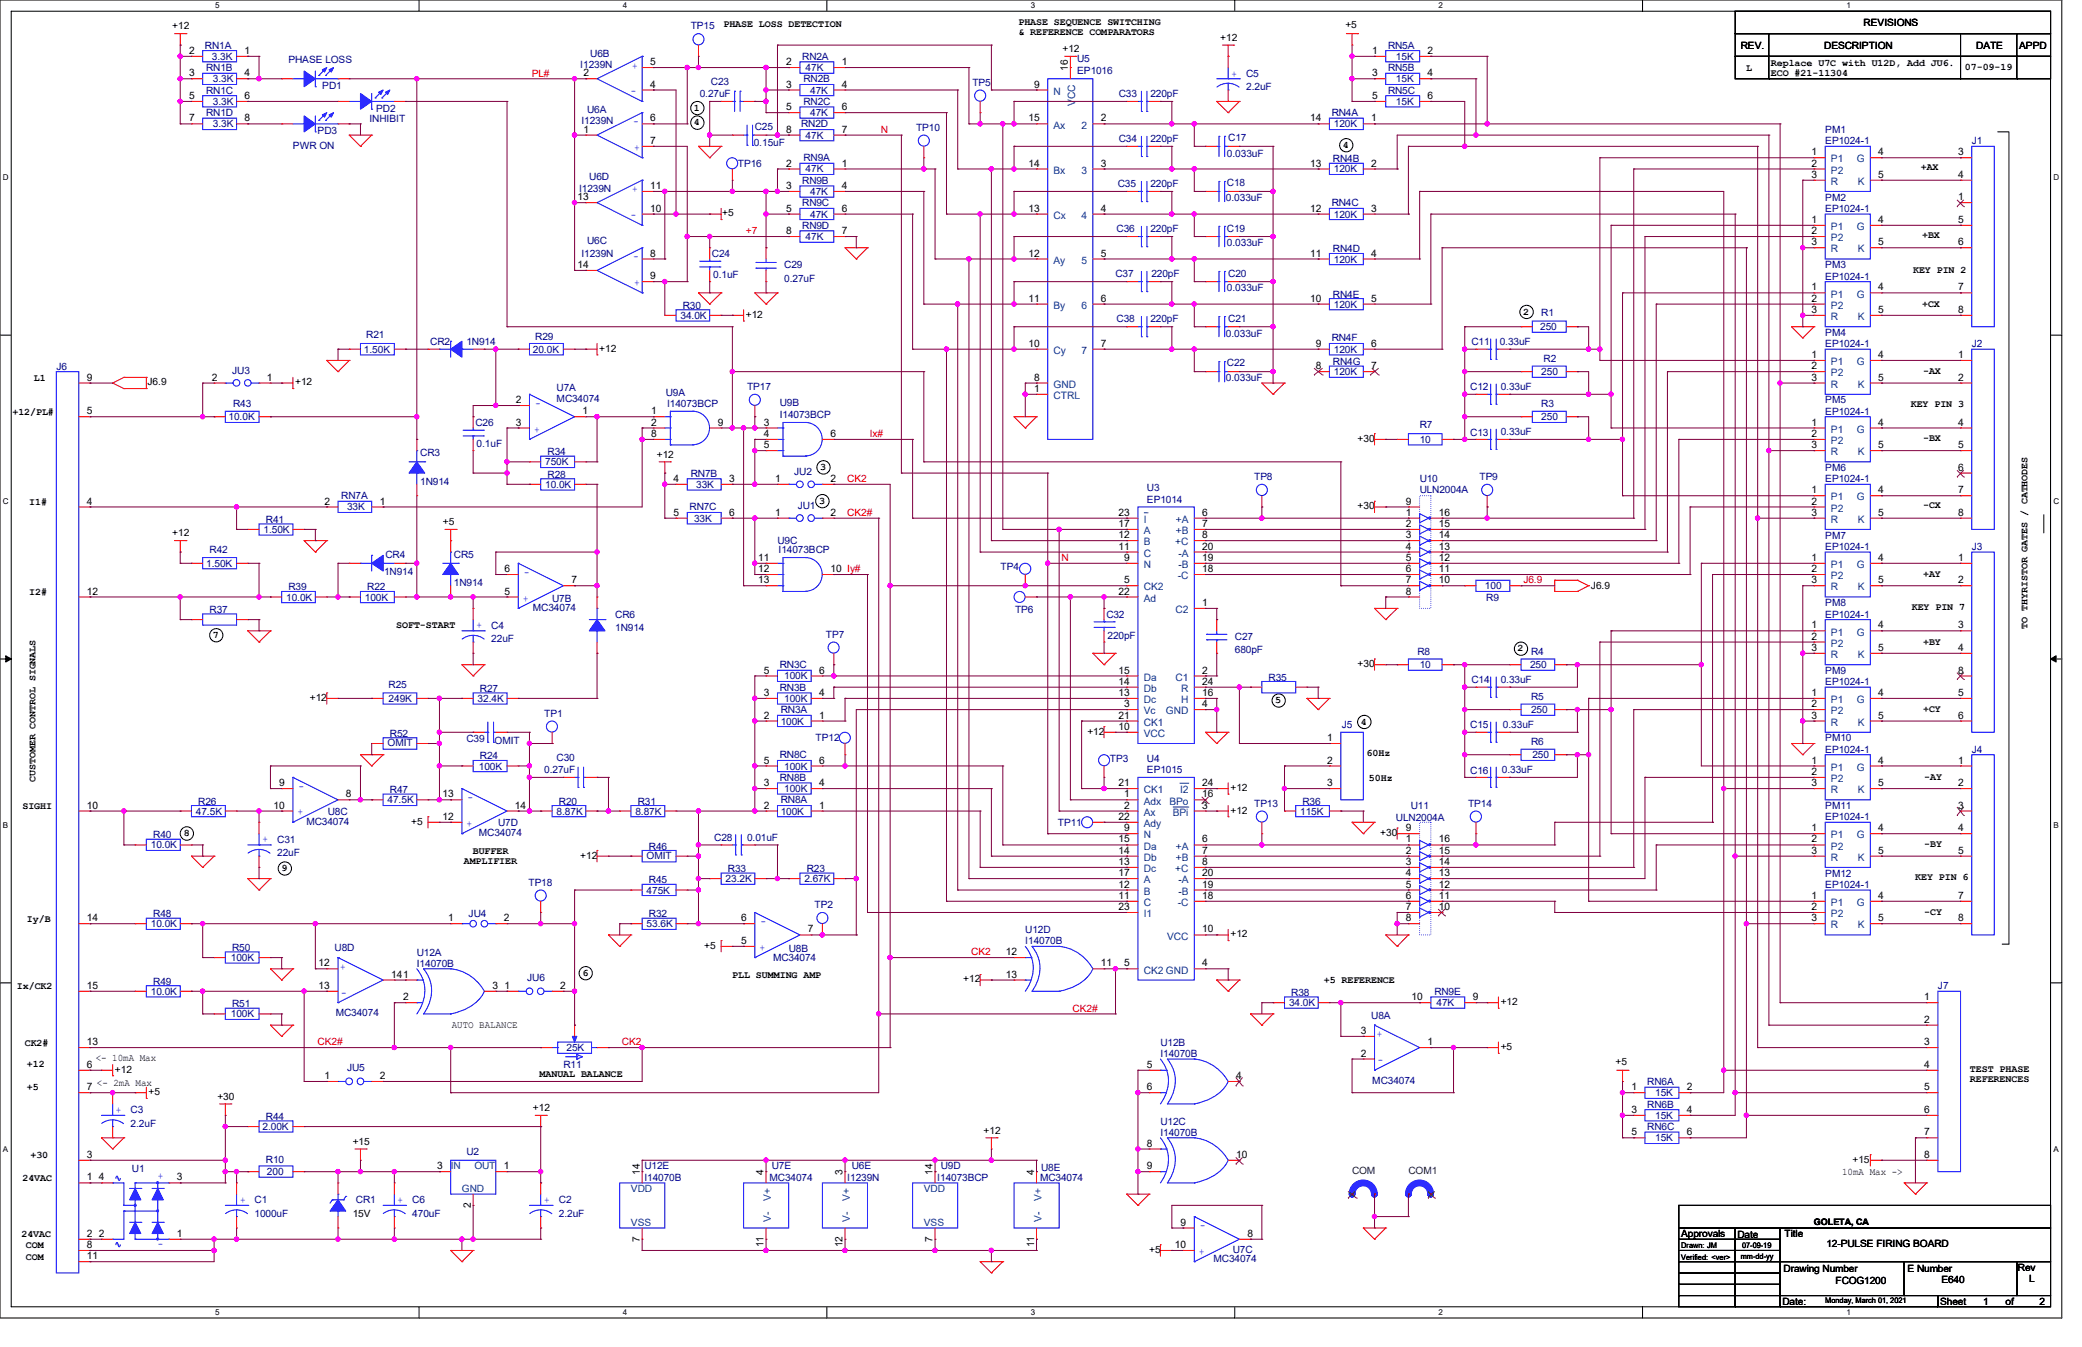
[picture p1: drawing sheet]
<svg xmlns="http://www.w3.org/2000/svg" width="432mm" height="279mm" viewBox="0 0 432 279" stroke-linecap="round" stroke-linejoin="round" font-family="sans-serif">
<defs><g id="words">
<g font-size="2.1">
<text x="150" y="5.7">PHASE LOSS DETECTION</text>
<text x="211.2" y="5.2">PHASE SEQUENCE SWITCHING</text>
<text x="279" y="5.9">+5</text>
<text x="386.5" y="5.4">REVISIONS</text>
<text x="35.7" y="6.1">+12</text>
<text x="39.2" y="11.2">2</text>
<text x="50.7" y="11.2">1</text>
<text x="211.2" y="7.3">&amp; REFERENCE COMPARATORS</text>
<text x="220.3" y="10.8">+12</text>
<text x="253.1" y="8.4">+12</text>
<text x="284.6" y="11.2">1</text>
<text x="296.1" y="11.2">2</text>
<text x="361" y="10.1">REV.</text>
<text x="378.3" y="10.1">DESCRIPTION</text>
<text x="409.9" y="10.1">DATE</text>
<text x="418.8" y="10.1">APPD</text>
<text x="39.2" y="15.8">3</text>
<text x="50.7" y="15.8">4</text>
<text x="121" y="15.8">2</text>
<text x="134.8" y="13.5">5</text>
<text x="163.1" y="13.5">2</text>
<text x="174.6" y="13.5">1</text>
<text x="221.5" y="14.7" transform="rotate(-90 221.5 14.7)">16</text>
<text x="284.6" y="15.8">3</text>
<text x="296.1" y="15.8">4</text>
<text x="362.2" y="14.8">L</text>
<text x="367.3" y="13.6">Replace U7C with U12D, Add JU6.</text>
<text x="367.3" y="15.7">ECO #21-11304</text>
<text x="407.5" y="14.5">07-09-19</text>
<text x="39.2" y="20.5">5</text>
<text x="50.7" y="20.5">6</text>
<text x="134.8" y="18.2">4</text>
<text x="143.9" y="22.9">1</text>
<text x="163.1" y="22.9">5</text>
<text x="163.1" y="18.2">3</text>
<text x="174.6" y="22.9">6</text>
<text x="174.6" y="18.2">4</text>
<text x="214.5" y="18.2">9</text>
<text x="284.6" y="20.5">5</text>
<text x="296.1" y="20.5">6</text>
<text x="39.2" y="25.2">7</text>
<text x="50.7" y="25.2">8</text>
<text x="121" y="27.5">1</text>
<text x="134.8" y="25.2">6</text>
<text x="134.8" y="29.8">7</text>
<text x="143.9" y="26">4</text>
<text x="163.1" y="27.5">8</text>
<text x="174.6" y="27.5">7</text>
<text x="213.3" y="25.2">15</text>
<text x="228.3" y="25.2">2</text>
<text x="271.7" y="25.2">14</text>
<text x="284.4" y="25.2">1</text>
<text x="163.1" y="34.5">2</text>
<text x="174.6" y="34.5">1</text>
<text x="213.3" y="34.5">14</text>
<text x="228.3" y="34.5">3</text>
<text x="271.7" y="34.5">13</text>
<text x="278.5" y="30.7">4</text>
<text x="284.4" y="34.5">2</text>
<text x="375.7" y="32.2">1</text>
<text x="375.7" y="34.5">2</text>
<text x="389.6" y="32.2">4</text>
<text x="398.4" y="35.3">+AX</text>
<text x="406.1" y="32.2">3</text>
<text x="119.8" y="41.5">13</text>
<text x="134.8" y="39.2">11</text>
<text x="163.1" y="39.2">3</text>
<text x="174.6" y="39.2">4</text>
<text x="375.7" y="36.9">3</text>
<text x="389.6" y="36.9">5</text>
<text x="406.1" y="41.5">1</text>
<text x="406.1" y="36.9">4</text>
<text x="134.8" y="43.9">10</text>
<text x="149.8" y="44.9">+5</text>
<text x="163.1" y="43.9">5</text>
<text x="174.6" y="43.9">6</text>
<text x="213.3" y="43.9">13</text>
<text x="228.3" y="43.9">4</text>
<text x="271.7" y="43.9">12</text>
<text x="284.4" y="43.9">3</text>
<text x="375.7" y="46.2">1</text>
<text x="389.6" y="46.2">4</text>
<text x="406.1" y="46.2">5</text>
<text x="134.8" y="53.2">8</text>
<text x="163.1" y="48.6">8</text>
<text x="174.6" y="48.6">7</text>
<text x="213.3" y="53.2">12</text>
<text x="228.3" y="53.2">5</text>
<text x="271.7" y="53.2">11</text>
<text x="284.4" y="53.2">4</text>
<text x="375.7" y="48.6">2</text>
<text x="375.7" y="50.9">3</text>
<text x="389.6" y="50.9">5</text>
<text x="398.6" y="49.4">+BX</text>
<text x="406.1" y="50.9">6</text>
<text x="119.8" y="55.6">14</text>
<text x="134.8" y="57.9">9</text>
<text x="396.8" y="56.6">KEY PIN 2</text>
<text x="154.7" y="65.9">+12</text>
<text x="213.3" y="62.6">11</text>
<text x="228.3" y="62.6">6</text>
<text x="271.7" y="62.6">10</text>
<text x="284.4" y="62.6">5</text>
<text x="315.9" y="65.2">2</text>
<text x="375.7" y="60.2">1</text>
<text x="375.7" y="62.6">2</text>
<text x="375.7" y="64.9">3</text>
<text x="389.6" y="60.2">4</text>
<text x="389.6" y="64.9">5</text>
<text x="398.6" y="63.6">+CX</text>
<text x="406.1" y="60.2">7</text>
<text x="406.1" y="64.9">8</text>
<text x="213.3" y="71.9">10</text>
<text x="228.3" y="71.9">7</text>
<text x="272.9" y="71.9">9</text>
<text x="284.4" y="71.9">6</text>
<text x="124.3" y="72.9">+12</text>
<text x="272.9" y="76.6">8</text>
<text x="284.4" y="76.6">7</text>
<text x="375.7" y="74.3">1</text>
<text x="375.7" y="76.6">2</text>
<text x="389.6" y="74.3">4</text>
<text x="398.8" y="77.6">-AX</text>
<text x="406.1" y="74.3">1</text>
<text x="7" y="79">L1</text>
<text x="18" y="79">9</text>
<text x="30.6" y="79.9">J6.9</text>
<text x="43.9" y="79">2</text>
<text x="55.4" y="79">1</text>
<text x="61.2" y="79.9">+12</text>
<text x="107" y="83.6">2</text>
<text x="214.5" y="81.3">1</text>
<text x="214.5" y="79">8</text>
<text x="375.7" y="79">3</text>
<text x="389.6" y="79">5</text>
<text x="406.1" y="79">2</text>
<text x="2.6" y="86.1">+12/PL#</text>
<text x="18" y="85.9">5</text>
<text x="107" y="88.3">3</text>
<text x="120.8" y="85.9">1</text>
<text x="135" y="85.9">1</text>
<text x="135" y="88.3">2</text>
<text x="148.8" y="88.3">9</text>
<text x="158.4" y="88.3">3</text>
<text x="375.7" y="88.3">1</text>
<text x="389.6" y="88.3">4</text>
<text x="396.3" y="84.4">KEY PIN 3</text>
<text x="406.1" y="88.3">4</text>
<text x="135" y="90.6">8</text>
<text x="136.2" y="94.9">+12</text>
<text x="158.4" y="90.6">4</text>
<text x="158.4" y="93">5</text>
<text x="172.2" y="90.6">6</text>
<text x="281.6" y="91.6">+30</text>
<text x="375.7" y="90.6">2</text>
<text x="375.7" y="93">3</text>
<text x="389.6" y="93">5</text>
<text x="398.8" y="91.4">-BX</text>
<text x="406.1" y="93">5</text>
<text x="139.7" y="99.9">4</text>
<text x="151.2" y="99.9">3</text>
<text x="160.7" y="99.9">1</text>
<text x="170.1" y="97.5">3</text>
<text x="172.2" y="99.9">2</text>
<text x="406.1" y="97.6">6</text>
<text x="6.1" y="104.7">I1#</text>
<text x="18" y="104.6">4</text>
<text x="67.3" y="104.6">2</text>
<text x="78.7" y="104.6">1</text>
<text x="139.7" y="107">5</text>
<text x="151.2" y="107">6</text>
<text x="160.7" y="107">1</text>
<text x="169.9" y="104.5">3</text>
<text x="172.2" y="107">2</text>
<text x="232" y="107">23</text>
<text x="249.3" y="107">6</text>
<text x="281.6" y="105.7">+30</text>
<text x="291.6" y="107">1</text>
<text x="291.6" y="104.6">9</text>
<text x="298.4" y="107">16</text>
<text x="375.7" y="102.3">1</text>
<text x="375.7" y="104.6">2</text>
<text x="375.7" y="107">3</text>
<text x="389.6" y="102.3">4</text>
<text x="389.6" y="107">5</text>
<text x="398.8" y="105.5">-CX</text>
<text x="406.1" y="102.3">7</text>
<text x="406.1" y="107">8</text>
<text x="35.7" y="111.3">+12</text>
<text x="91.8" y="108.9">+5</text>
<text x="232" y="111.6">12</text>
<text x="232" y="109.3">17</text>
<text x="249.3" y="109.3">7</text>
<text x="249.3" y="111.6">8</text>
<text x="291.6" y="109.3">2</text>
<text x="291.6" y="111.6">3</text>
<text x="298.4" y="111.6">14</text>
<text x="298.4" y="109.3">15</text>
<text x="104.6" y="118.7">6</text>
<text x="157.2" y="116.3">11</text>
<text x="157.2" y="118.7">12</text>
<text x="172.2" y="118.7">10 Iy#</text>
<text x="232" y="114">11</text>
<text x="233.2" y="116.3">9</text>
<text x="249.3" y="118.7">18</text>
<text x="249.3" y="116.3">19</text>
<text x="249.3" y="114">20</text>
<text x="291.6" y="114">4</text>
<text x="291.6" y="116.3">5</text>
<text x="291.6" y="118.7">6</text>
<text x="298.4" y="118.7">11</text>
<text x="298.4" y="116.3">12</text>
<text x="298.4" y="114">13</text>
<text x="375.7" y="116.3">1</text>
<text x="375.7" y="118.7">2</text>
<text x="389.6" y="116.3">4</text>
<text x="398.8" y="119.7">+AY</text>
<text x="406.1" y="116.3">1</text>
<text x="6.1" y="123.4">I2#</text>
<text x="18" y="123.3">12</text>
<text x="104.6" y="123.3">5</text>
<text x="118.5" y="121">7</text>
<text x="157.2" y="121">13</text>
<text x="232" y="123.3">22</text>
<text x="233.2" y="121">5</text>
<text x="249.3" y="125.7">1</text>
<text x="291.6" y="121">7</text>
<text x="291.6" y="123.3">8</text>
<text x="298.4" y="121">10</text>
<text x="330" y="122.3">J6.9</text>
<text x="375.7" y="121">3</text>
<text x="389.6" y="121">5</text>
<text x="406.1" y="121">2</text>
<text x="82.2" y="130.2">SOFT-START</text>
<text x="375.7" y="130.3">1</text>
<text x="389.6" y="130.3">4</text>
<text x="396.5" y="126.4">KEY PIN 7</text>
<text x="406.1" y="130.3">3</text>
<text x="420.5" y="130.4" transform="rotate(-90 420.5 130.4)">TO THYRISTOR GATES / CATHODES</text>
<text x="44.2" y="132.3">7</text>
<text x="314.7" y="135.1">2</text>
<text x="375.7" y="132.7">2</text>
<text x="375.7" y="135">3</text>
<text x="389.6" y="135">5</text>
<text x="398.8" y="133.7">+BY</text>
<text x="406.1" y="135">4</text>
<text x="158.4" y="139.7">5</text>
<text x="169.9" y="139.7">6</text>
<text x="232" y="142">14</text>
<text x="232" y="139.7">15</text>
<text x="249.3" y="139.7">2</text>
<text x="249.3" y="142">24</text>
<text x="281.6" y="138.3">+30</text>
<text x="406.1" y="139.7">8</text>
<text x="64.3" y="145.4">+12</text>
<text x="158.4" y="144.4">3</text>
<text x="158.4" y="149.1">2</text>
<text x="169.9" y="144.4">4</text>
<text x="169.9" y="149.1">1</text>
<text x="232" y="144.4">13</text>
<text x="232" y="149.1">21</text>
<text x="233.2" y="146.7">3</text>
<text x="249.3" y="146.7">4</text>
<text x="249.3" y="144.4">16</text>
<text x="264.5" y="145.9">5</text>
<text x="375.7" y="144.4">1</text>
<text x="375.7" y="146.7">2</text>
<text x="375.7" y="149.1">3</text>
<text x="389.6" y="144.4">4</text>
<text x="389.6" y="149.1">5</text>
<text x="398.8" y="147.7">+CY</text>
<text x="406.1" y="144.4">5</text>
<text x="406.1" y="149.1">6</text>
<text x="225.5" y="152.4">+12</text>
<text x="232" y="151.4">10</text>
<text x="275.3" y="153.7">1</text>
<text x="282.3" y="150.3">4</text>
<text x="158.4" y="158.4">5</text>
<text x="169.9" y="158.4">6</text>
<text x="275.3" y="158.4">2</text>
<text x="283.4" y="156.8">60Hz</text>
<text x="375.7" y="158.4">1</text>
<text x="375.7" y="160.7">2</text>
<text x="389.6" y="158.4">4</text>
<text x="399.1" y="161.8">-AY</text>
<text x="406.1" y="158.4">1</text>
<text x="4.7" y="167.9">SIGHI</text>
<text x="7.4" y="162.2" transform="rotate(-90 7.4 162.2)">CUSTOMER CONTROL SIGNALS</text>
<text x="18" y="167.7">10</text>
<text x="56.7" y="167.7">10</text>
<text x="57.9" y="163.1">9</text>
<text x="71.8" y="165.4">8</text>
<text x="91.8" y="165.4">13</text>
<text x="106.8" y="167.7">14</text>
<text x="158.4" y="163.1">3</text>
<text x="158.4" y="167.7">2</text>
<text x="169.9" y="163.1">4</text>
<text x="169.9" y="167.7">1</text>
<text x="232" y="163.1">21</text>
<text x="233.2" y="165.4">1</text>
<text x="233.2" y="167.7">2</text>
<text x="249.3" y="167.7">3</text>
<text x="249.3" y="165.4">16</text>
<text x="249.3" y="163.1">24</text>
<text x="255.2" y="164.1">+12</text>
<text x="275.3" y="163.1">3</text>
<text x="283.9" y="162">50Hz</text>
<text x="375.7" y="163.1">3</text>
<text x="389.6" y="163.1">5</text>
<text x="406.1" y="163.1">2</text>
<text x="406.1" y="167.7">3</text>
<text x="38.1" y="173.4">8</text>
<text x="85.3" y="171.1">+5</text>
<text x="91.8" y="170.1">12</text>
<text x="232" y="170.1">22</text>
<text x="233.2" y="172.4">9</text>
<text x="255.2" y="168.7">+12</text>
<text x="286.3" y="173.4">+30</text>
<text x="291.6" y="172.4">9</text>
<text x="375.7" y="172.4">1</text>
<text x="389.6" y="172.4">4</text>
<text x="406.1" y="172.4">4</text>
<text x="96.2" y="179.2">AMPLIFIER</text>
<text x="98" y="177.2">BUFFER</text>
<text x="120.4" y="178.1">+12</text>
<text x="232" y="179.4">13</text>
<text x="232" y="177.1">14</text>
<text x="232" y="174.8">15</text>
<text x="249.3" y="174.8">6</text>
<text x="249.3" y="177.1">7</text>
<text x="249.3" y="179.4">8</text>
<text x="291.6" y="174.8">1</text>
<text x="291.6" y="177.1">2</text>
<text x="291.6" y="179.4">3</text>
<text x="298.4" y="174.8">16</text>
<text x="298.4" y="179.4">14</text>
<text x="298.4" y="177.1">15</text>
<text x="375.7" y="174.8">2</text>
<text x="375.7" y="177.1">3</text>
<text x="389.6" y="177.1">5</text>
<text x="399.1" y="175.8">-BY</text>
<text x="406.1" y="177.1">5</text>
<text x="58.4" y="180.7">9</text>
<text x="232" y="184.1">12</text>
<text x="232" y="181.7">17</text>
<text x="249.3" y="184.1">19</text>
<text x="249.3" y="181.7">20</text>
<text x="291.6" y="181.7">4</text>
<text x="291.6" y="184.1">5</text>
<text x="298.4" y="184.1">12</text>
<text x="298.4" y="181.7">13</text>
<text x="397.2" y="182.5">KEY PIN 6</text>
<text x="5.6" y="191.2">Iy/B</text>
<text x="18" y="191.1">14</text>
<text x="93" y="191.1">1</text>
<text x="104.5" y="191.1">2</text>
<text x="153.7" y="191.1">6</text>
<text x="232" y="186.4">11</text>
<text x="232" y="188.8">23</text>
<text x="249.3" y="186.4">18</text>
<text x="291.6" y="186.4">6</text>
<text x="291.6" y="188.8">7</text>
<text x="291.6" y="191.1">8</text>
<text x="298.4" y="188.8">10</text>
<text x="298.4" y="186.4">11</text>
<text x="375.7" y="186.4">1</text>
<text x="375.7" y="188.8">2</text>
<text x="375.7" y="191.1">3</text>
<text x="389.6" y="186.4">4</text>
<text x="389.6" y="191.1">5</text>
<text x="399.1" y="189.8">-CY</text>
<text x="406.1" y="186.4">7</text>
<text x="406.1" y="191.1">8</text>
<text x="146.1" y="196.8">+5</text>
<text x="153.7" y="195.8">5</text>
<text x="167.6" y="193.4">7</text>
<text x="249.3" y="193.4">10</text>
<text x="255.2" y="194.4">+12</text>
<text x="66.1" y="200.4">12</text>
<text x="81.1" y="202.8">141</text>
<text x="120.8" y="202.4">6</text>
<text x="151.9" y="202.9">PLL SUMMING AMP</text>
<text x="199.8" y="203.8">+12</text>
<text x="208.6" y="198.1">12</text>
<text x="208.6" y="202.8">13</text>
<text x="228.3" y="200.4">11</text>
<text x="233.2" y="200.4">5</text>
<text x="249.3" y="200.4">4</text>
<text x="274.6" y="203.8">+5 REFERENCE</text>
<text x="3.5" y="205.2">Ix/CK2</text>
<text x="18" y="205.1">15</text>
<text x="66.1" y="205.1">13</text>
<text x="83.6" y="207.5">2</text>
<text x="102.1" y="205.1">3</text>
<text x="104.6" y="205.1">1</text>
<text x="116.2" y="205.1">2</text>
<text x="292.7" y="207.5">10</text>
<text x="305.4" y="207.5">9</text>
<text x="311.2" y="208.4">+12</text>
<text x="399.1" y="207.5">1</text>
<text x="93.7" y="213.3">AUTO BALANCE</text>
<text x="282.2" y="214.5">3</text>
<text x="399.1" y="212.1">2</text>
<text x="5.1" y="216.9">CK2#</text>
<text x="5.6" y="221.4">+12</text>
<text x="18" y="221.5">6</text>
<text x="18" y="216.8">13</text>
<text x="19.9" y="220.1">&lt;- 10mA Max</text>
<text x="237.8" y="221.5">5</text>
<text x="282.2" y="219.2">2</text>
<text x="296.1" y="216.8">1</text>
<text x="311.2" y="217.8">+5</text>
<text x="335.1" y="220.9">+5</text>
<text x="399.1" y="221.5">4</text>
<text x="399.1" y="216.8">3</text>
<text x="5.6" y="226">+5</text>
<text x="18" y="226.1">7</text>
<text x="20.1" y="225.2">&lt;- 2mA Max</text>
<text x="23.8" y="222.5">+12</text>
<text x="30.8" y="227.2">+5</text>
<text x="67.3" y="223.8">1</text>
<text x="78.7" y="223.8">2</text>
<text x="111.9" y="223.4">MANUAL BALANCE</text>
<text x="237.8" y="226.1">6</text>
<text x="256.4" y="223.8">4</text>
<text x="338.3" y="226.1">1</text>
<text x="349.8" y="226.1">2</text>
<text x="399.1" y="226.1">5</text>
<text x="408.6" y="222.3">TEST PHASE</text>
<text x="408.6" y="224.4">REFERENCES</text>
<text x="45.1" y="228.1">+30</text>
<text x="110.5" y="230.4">+12</text>
<text x="338.3" y="230.8">3</text>
<text x="349.8" y="230.8">4</text>
<text x="399.1" y="230.8">6</text>
<text x="73.2" y="237.4">+15</text>
<text x="204" y="235.1">+12</text>
<text x="237.8" y="237.8">8</text>
<text x="338.3" y="235.5">5</text>
<text x="349.8" y="235.5">6</text>
<text x="399.1" y="235.5">7</text>
<text x="4.7" y="244.9">24VAC</text>
<text x="6.3" y="240.3">+30</text>
<text x="18" y="244.9">1</text>
<text x="18" y="240.2">3</text>
<text x="20.5" y="244.9">4</text>
<text x="36.7" y="244.9">3</text>
<text x="90.6" y="242.5">3</text>
<text x="104.5" y="242.5">1</text>
<text x="132.7" y="243.7" transform="rotate(-90 132.7 243.7)">14</text>
<text x="158.4" y="243.7" transform="rotate(-90 158.4 243.7)">4</text>
<text x="174.8" y="243.7" transform="rotate(-90 174.8 243.7)">3</text>
<text x="193.4" y="243.7" transform="rotate(-90 193.4 243.7)">14</text>
<text x="214.5" y="243.7" transform="rotate(-90 214.5 243.7)">4</text>
<text x="237.8" y="242.5">9</text>
<text x="256.4" y="240.2">10</text>
<text x="382" y="243.7">10mA Max -&gt;</text>
<text x="384.2" y="241.2">+15</text>
<text x="399.1" y="240.2">8</text>
<text x="97.6" y="250.5" transform="rotate(-90 97.6 250.5)">2</text>
<text x="4.4" y="256.6">24VAC</text>
<text x="18" y="256.5">2</text>
<text x="20.5" y="256.5">2</text>
<text x="36.7" y="256.5">1</text>
<text x="73.2" y="252.4">15V</text>
<text x="132.7" y="257.6" transform="rotate(-90 132.7 257.6)">7</text>
<text x="193.4" y="257.6" transform="rotate(-90 193.4 257.6)">7</text>
<text x="244.9" y="254.2">9</text>
<text x="258.7" y="256.5">8</text>
<text x="348.7" y="256.6">Approvals</text>
<text x="360.3" y="256.8">Date</text>
<text x="370.1" y="256.6">Title</text>
<text x="5.4" y="259">COM</text>
<text x="5.4" y="261.3">COM</text>
<text x="18" y="258.9">8</text>
<text x="18" y="261.2">11</text>
<text x="158.4" y="258.7" transform="rotate(-90 158.4 258.7)">11</text>
<text x="174.8" y="258.7" transform="rotate(-90 174.8 258.7)">12</text>
<text x="214.5" y="258.7" transform="rotate(-90 214.5 258.7)">11</text>
<text x="238.3" y="259.9">+5</text>
<text x="243.7" y="258.9">10</text>
<text x="369.9" y="263.9">Drawing Number</text>
<text x="378.8" y="258.7">12-PULSE FIRING BOARD</text>
<text x="395.6" y="263.9">E Number</text>
<text x="418.5" y="263.6">Rev</text>
<text x="380.7" y="266.4">FCOG1200</text>
<text x="402.6" y="266.2">E640</text>
<text x="420.8" y="265.9">L</text>
<text x="369.7" y="270.6">Date:</text>
<text x="402.4" y="270.6">Sheet</text>
<text x="411.3" y="270.6">1</text>
<text x="415.9" y="270.6">of</text>
<text x="423" y="270.6">2</text>
</g>
<g font-size="2.1" fill="#000080">
<text x="42.5" y="10.1">RN1A</text>
<text x="122.4" y="11.7">U6B</text>
<text x="143.3" y="6.1">TP15</text>
<text x="287.9" y="10.1">RN5A</text>
<text x="42.8" y="14.7">RN1B</text>
<text x="43.9" y="12.4">3.3K</text>
<text x="44.2" y="17.1">3.3K</text>
<text x="59.8" y="13.1">PHASE LOSS</text>
<text x="120.4" y="14.1">I1239N</text>
<text x="147.5" y="17.6">C23</text>
<text x="166.4" y="12.4">RN2A</text>
<text x="166.6" y="17.1">RN2B</text>
<text x="167.1" y="14.7">47K</text>
<text x="201.7" y="17.8">TP5</text>
<text x="223.4" y="12.9">U5</text>
<text x="223.4" y="15.5">EP1016</text>
<text x="258.4" y="15.9">C5</text>
<text x="287.9" y="14.7">RN5B</text>
<text x="289.5" y="12.4">15K</text>
<text x="289.5" y="17.1">15K</text>
<text x="42.8" y="19.4">RN1C</text>
<text x="44.2" y="21.8">3.3K</text>
<text x="66.8" y="18.5">PD1</text>
<text x="78" y="23.2">PD2</text>
<text x="121.8" y="23.4">U6A</text>
<text x="145.1" y="20.1">0.27uF</text>
<text x="166.6" y="21.8">RN2C</text>
<text x="168" y="19.4">47K</text>
<text x="232" y="20.1">C33</text>
<text x="238.6" y="20.1">220pF</text>
<text x="258.4" y="18.7">2.2uF</text>
<text x="287.9" y="19.4">RN5C</text>
<text x="289.5" y="21.8">15K</text>
<text x="42.8" y="24.1">RN1D</text>
<text x="44.2" y="26.4">3.3K</text>
<text x="65.9" y="27.9">PD3</text>
<text x="76.6" y="25.3">INHIBIT</text>
<text x="120.6" y="25.7">I1239N</text>
<text x="156.6" y="26.9">C25</text>
<text x="166.2" y="26.4">RN2D</text>
<text x="167.1" y="28.8">47K</text>
<text x="168" y="24.1">47K</text>
<text x="190" y="27.1">TP10</text>
<text x="232" y="29.5">C34</text>
<text x="238.6" y="29.5">220pF</text>
<text x="254.7" y="29.3">C17</text>
<text x="276.2" y="24.1">RN4A</text>
<text x="276.7" y="26.4">120K</text>
<text x="378.6" y="27.6">PM1</text>
<text x="378.6" y="29.9">EP1024-1</text>
<text x="408.9" y="29.9">J1</text>
<text x="60.8" y="30.9">PWR ON</text>
<text x="153" y="34.6">TP16</text>
<text x="156.3" y="30.2">0.15uF</text>
<text x="166.6" y="33.4">RN9A</text>
<text x="167.1" y="35.8">47K</text>
<text x="254.5" y="32.5">0.033uF</text>
<text x="276.4" y="33.7">RN4B</text>
<text x="276.7" y="35.8">120K</text>
<text x="120.1" y="39.8">I1239N</text>
<text x="122.2" y="37.4">U6D</text>
<text x="166.4" y="38.1">RN9B</text>
<text x="168" y="40.5">47K</text>
<text x="231.8" y="38.8">C35</text>
<text x="238.6" y="38.8">220pF</text>
<text x="254.3" y="41.6">0.033uF</text>
<text x="254.5" y="38.6">C18</text>
<text x="378.6" y="41.6">PM2</text>
<text x="166.4" y="47.5">RN9D</text>
<text x="166.4" y="42.8">RN9C</text>
<text x="168" y="45.1">47K</text>
<text x="276.2" y="42.8">RN4C</text>
<text x="276.7" y="45.1">120K</text>
<text x="378.6" y="43.9">EP1024-1</text>
<text x="120.6" y="53.3">I1239N</text>
<text x="121.8" y="50.7">U6C</text>
<text x="147.7" y="53.3">C24</text>
<text x="167.1" y="49.8">47K</text>
<text x="231.6" y="48.2">C36</text>
<text x="238.6" y="48.2">220pF</text>
<text x="254.5" y="48.2">C19</text>
<text x="254.5" y="51">0.033uF</text>
<text x="276.4" y="52.4">RN4D</text>
<text x="147.9" y="57.7">0.1uF</text>
<text x="162.6" y="55.6">C29</text>
<text x="162.6" y="58.5">0.27uF</text>
<text x="231.4" y="57.5">C37</text>
<text x="238.8" y="57.5">220pF</text>
<text x="254.7" y="57.5">C20</text>
<text x="276.7" y="54.5">120K</text>
<text x="378.6" y="55.6">PM3</text>
<text x="378.6" y="58">EP1024-1</text>
<text x="141.6" y="64.1">R30</text>
<text x="254.5" y="60.3">0.033uF</text>
<text x="276.4" y="61.7">RN4E</text>
<text x="276.7" y="63.8">120K</text>
<text x="319.7" y="65.4">R1</text>
<text x="75.9" y="70.1">R21</text>
<text x="89.2" y="71.5">CR2</text>
<text x="96.7" y="71.5">1N914</text>
<text x="111" y="70.6">R29</text>
<text x="141.1" y="66.2">34.0K</text>
<text x="231.6" y="66.8">C38</text>
<text x="238.6" y="66.8">220pF</text>
<text x="254.3" y="69.9">0.033uF</text>
<text x="254.7" y="66.8">C21</text>
<text x="276.2" y="70.8">RN4F</text>
<text x="305.2" y="71.5">C11</text>
<text x="311" y="71.5">0.33uF</text>
<text x="319.5" y="68.5">250</text>
<text x="378.6" y="69.7">PM4</text>
<text x="11.7" y="76.7">J6</text>
<text x="48.1" y="77.6">JU3</text>
<text x="75.5" y="73.2">1.50K</text>
<text x="110.5" y="73.2">20.0K</text>
<text x="254.5" y="76">C22</text>
<text x="276.4" y="75.7">RN4G</text>
<text x="276.7" y="77.9">120K</text>
<text x="276.7" y="73.2">120K</text>
<text x="319.7" y="77.9">250</text>
<text x="320.1" y="75.1">R2</text>
<text x="378.6" y="72">EP1024-1</text>
<text x="408.9" y="72">J2</text>
<text x="115.4" y="81.1">U7A</text>
<text x="115.4" y="83.4">MC34074</text>
<text x="138.1" y="82">U9A</text>
<text x="154.9" y="80.9">TP17</text>
<text x="254.3" y="79">0.033uF</text>
<text x="304.9" y="80.9">C12</text>
<text x="311.2" y="80.9">0.33uF</text>
<text x="378.6" y="83.7">PM5</text>
<text x="47.4" y="87.2">10.0K</text>
<text x="48.3" y="84.4">R43</text>
<text x="98.6" y="88.3">C26</text>
<text x="138.3" y="84.4">I14073BCP</text>
<text x="161.7" y="84.2">U9B</text>
<text x="161.7" y="86.7">I14073BCP</text>
<text x="294.4" y="88.8">R7</text>
<text x="319.7" y="84.4">R3</text>
<text x="319.7" y="87.2">250</text>
<text x="378.6" y="86">EP1024-1</text>
<text x="87.2" y="94.7">CR3</text>
<text x="98.8" y="92.8">0.1uF</text>
<text x="113.6" y="94.4">R34</text>
<text x="294.4" y="91.9">10</text>
<text x="304.9" y="90.5">C13</text>
<text x="311.2" y="90.2">0.33uF</text>
<text x="87.2" y="100.5">1N914</text>
<text x="113.1" y="96.5">750K</text>
<text x="113.1" y="101.2">10.0K</text>
<text x="113.6" y="99.1">R28</text>
<text x="143.3" y="98.9">RN7B</text>
<text x="144.4" y="101.2">33K</text>
<text x="164.7" y="98.4">JU2</text>
<text x="237.9" y="101.9">U3</text>
<text x="260.1" y="99.6">TP8</text>
<text x="294.4" y="100">U10</text>
<text x="306.8" y="99.6">TP9</text>
<text x="378.6" y="97.7">PM6</text>
<text x="378.6" y="100">EP1024-1</text>
<text x="70.8" y="103.5">RN7A</text>
<text x="72" y="105.9">33K</text>
<text x="143" y="105.9">RN7C</text>
<text x="165.4" y="105.7">JU1</text>
<text x="237.9" y="104.3">EP1014</text>
<text x="294.4" y="102.4">ULN2004A</text>
<text x="54.7" y="110.6">1.50K</text>
<text x="55.2" y="108.5">R41</text>
<text x="143.9" y="108.2">33K</text>
<text x="161.2" y="112.9">U9C</text>
<text x="378.6" y="111.7">PM7</text>
<text x="42.8" y="117.6">1.50K</text>
<text x="43.5" y="114.8">R42</text>
<text x="79.7" y="119.2">1N914</text>
<text x="79.9" y="115.7">CR4</text>
<text x="94.2" y="115.7">CR5</text>
<text x="161.5" y="114.8">I14073BCP</text>
<text x="207.5" y="118.3">TP4</text>
<text x="378.6" y="114">EP1024-1</text>
<text x="408.9" y="114">J3</text>
<text x="59.4" y="124.6">10.0K</text>
<text x="59.8" y="122.5">R39</text>
<text x="75.7" y="124.6">100K</text>
<text x="76.2" y="122.5">R22</text>
<text x="94.2" y="121.5">1N914</text>
<text x="114.5" y="124.8">U7B</text>
<text x="308" y="122.3">100</text>
<text x="308.2" y="124.6">R9</text>
<text x="378.6" y="125.7">PM8</text>
<text x="43.5" y="127.2">R37</text>
<text x="101.9" y="130.4">C4</text>
<text x="110.5" y="126.7">MC34074</text>
<text x="127.6" y="128.1">CR6</text>
<text x="127.6" y="130.9">1N914</text>
<text x="210.5" y="127.2">TP6</text>
<text x="229.5" y="128.1">C32</text>
<text x="378.6" y="128.1">EP1024-1</text>
<text x="101.9" y="133.2">22uF</text>
<text x="171.3" y="132.3">TP7</text>
<text x="229.7" y="132.5">220pF</text>
<text x="256.1" y="132.8">C27</text>
<text x="256.1" y="135.6">680pF</text>
<text x="294" y="135.8">R8</text>
<text x="317.5" y="135.8">R4</text>
<text x="80.6" y="142.8">R25</text>
<text x="99.5" y="143.5">R27</text>
<text x="161.7" y="138.6">RN3C</text>
<text x="161.7" y="143.3">RN3B</text>
<text x="162.6" y="140.9">100K</text>
<text x="263.1" y="141.2">R35</text>
<text x="294.4" y="138.6">10</text>
<text x="305.2" y="141.6">C14</text>
<text x="311.2" y="141.6">0.33uF</text>
<text x="317.3" y="138.6">250</text>
<text x="378.6" y="139.8">PM9</text>
<text x="378.6" y="142.1">EP1024-1</text>
<text x="80.6" y="145.6">249K</text>
<text x="99.1" y="145.6">32.4K</text>
<text x="112.9" y="148.6">TP1</text>
<text x="161.9" y="148">RN3A</text>
<text x="162.6" y="145.6">100K</text>
<text x="317.5" y="145.2">R5</text>
<text x="317.5" y="148">250</text>
<text x="80.4" y="154.7">OMIT</text>
<text x="80.9" y="152.9">R52</text>
<text x="96.7" y="154">C39</text>
<text x="102.6" y="154.3">OMIT</text>
<text x="161.9" y="150.3">100K</text>
<text x="169.2" y="153.8">TP12</text>
<text x="278.3" y="151">J5</text>
<text x="304.9" y="151">C15</text>
<text x="311.7" y="151">0.33uF</text>
<text x="317.5" y="154.5">R6</text>
<text x="378.6" y="153.8">PM10</text>
<text x="99.3" y="159.6">100K</text>
<text x="99.5" y="157.5">R24</text>
<text x="112.9" y="160.3">0.27uF</text>
<text x="115.4" y="157.8">C30</text>
<text x="161.7" y="157.3">RN8C</text>
<text x="161.7" y="162">RN8B</text>
<text x="162.6" y="159.6">100K</text>
<text x="230.2" y="158">TP3</text>
<text x="237.9" y="158">U4</text>
<text x="237.9" y="160.3">EP1015</text>
<text x="304.9" y="160.6">C16</text>
<text x="311.5" y="160.3">0.33uF</text>
<text x="317.8" y="157.3">250</text>
<text x="378.6" y="156.1">EP1024-1</text>
<text x="408.9" y="156.1">J4</text>
<text x="41.1" y="166.9">R26</text>
<text x="80.4" y="166.6">47.5K</text>
<text x="80.9" y="164.6">R47</text>
<text x="115.9" y="166.9">R20</text>
<text x="132.3" y="166.9">R31</text>
<text x="161.9" y="166.6">RN8A</text>
<text x="162.6" y="164.3">100K</text>
<text x="260.1" y="167.3">TP13</text>
<text x="270.1" y="166.9">R36</text>
<text x="292.6" y="167.8">U11</text>
<text x="304.5" y="167.3">TP14</text>
<text x="378.6" y="167.8">PM11</text>
<text x="31.8" y="173.9">R40</text>
<text x="40.6" y="169">47.5K</text>
<text x="63.5" y="171.1">MC34074</text>
<text x="68" y="169">U8C</text>
<text x="99.3" y="173.4">MC34074</text>
<text x="103.3" y="171.3">U7D</text>
<text x="115.4" y="169">8.87K</text>
<text x="131.8" y="169">8.87K</text>
<text x="161.9" y="169">100K</text>
<text x="219.4" y="171.3">TP11</text>
<text x="269.7" y="169">115K</text>
<text x="289.5" y="170.4">ULN2004A</text>
<text x="378.6" y="170.1">EP1024-1</text>
<text x="31.3" y="176">10.0K</text>
<text x="57.5" y="174.8">C31</text>
<text x="57.5" y="177.6">22uF</text>
<text x="134.1" y="178.1">OMIT</text>
<text x="134.6" y="176.2">R46</text>
<text x="148.1" y="174.4">C28</text>
<text x="154.9" y="174.4">0.01uF</text>
<text x="109.6" y="183.7">TP18</text>
<text x="134.1" y="185.3">475K</text>
<text x="134.6" y="183.2">R45</text>
<text x="150.5" y="183">23.2K</text>
<text x="151" y="180.9">R33</text>
<text x="166.8" y="183">2.67K</text>
<text x="167.3" y="180.9">R23</text>
<text x="378.6" y="181.8">PM12</text>
<text x="378.6" y="184.2">EP1024-1</text>
<text x="31.8" y="190.2">R48</text>
<text x="97.2" y="190.2">JU4</text>
<text x="134.6" y="190.2">R32</text>
<text x="169" y="188.4">TP2</text>
<text x="31.3" y="192.4">10.0K</text>
<text x="48.1" y="197.3">R50</text>
<text x="69.4" y="197.3">U8D</text>
<text x="134.1" y="192.4">53.6K</text>
<text x="163.6" y="197.5">U8B</text>
<text x="212.6" y="193.5">U12D</text>
<text x="212.6" y="195.8">I14070B</text>
<text x="47.9" y="199.3">100K</text>
<text x="86.4" y="198.2">U12A</text>
<text x="86.4" y="200.5">I14070B</text>
<text x="109.3" y="203.6">JU6</text>
<text x="160.3" y="199.3">MC34074</text>
<text x="31.3" y="206.4">10.0K</text>
<text x="31.8" y="204.3">R49</text>
<text x="48.1" y="209">R51</text>
<text x="267.3" y="208.7">34.0K</text>
<text x="267.8" y="206.6">R38</text>
<text x="297.5" y="206.4">RN9E</text>
<text x="297.9" y="208.7">47K</text>
<text x="401.9" y="205.2">J7</text>
<text x="47.9" y="211">100K</text>
<text x="69.6" y="210.8">MC34074</text>
<text x="284.4" y="211.3">U8A</text>
<text x="116.8" y="221.6">R11</text>
<text x="117.5" y="218.1">25K</text>
<text x="240.7" y="216.9">U12B</text>
<text x="240.7" y="219.2">I14070B</text>
<text x="72" y="222.3">JU5</text>
<text x="284.6" y="224.8">MC34074</text>
<text x="341.6" y="225">RN6A</text>
<text x="343.3" y="227.4">15K</text>
<text x="27.1" y="230.9">C3</text>
<text x="27.1" y="233.7">2.2uF</text>
<text x="55.2" y="232.3">R44</text>
<text x="240.7" y="233.3">U12C</text>
<text x="341.6" y="229.7">RN6B</text>
<text x="343.3" y="232.1">15K</text>
<text x="54.4" y="234.4">2.00K</text>
<text x="96.7" y="239.6">U2</text>
<text x="240.7" y="235.6">I14070B</text>
<text x="341.6" y="234.4">RN6C</text>
<text x="343.3" y="236.7">15K</text>
<text x="27.3" y="243">U1</text>
<text x="55.2" y="241.2">R10</text>
<text x="55.4" y="243.8">200</text>
<text x="133.6" y="242.6">U12E</text>
<text x="133.6" y="244.9">I14070B</text>
<text x="159.6" y="244.9">MC34074</text>
<text x="160.1" y="242.6">U7E</text>
<text x="175.7" y="244.9">I1239N</text>
<text x="176.7" y="242.6">U6E</text>
<text x="194.4" y="244.9">I14073BCP</text>
<text x="195.1" y="242.6">U9D</text>
<text x="215.7" y="244.9">MC34074</text>
<text x="215.9" y="242.8">U8E</text>
<text x="52.8" y="249.6">C1</text>
<text x="73.8" y="249.6">CR1</text>
<text x="85.5" y="249.6">C6</text>
<text x="115.9" y="249.6">C2</text>
<text x="52.8" y="252.4">1000uF</text>
<text x="85.5" y="252.4">470uF</text>
<text x="115.9" y="252.4">2.2uF</text>
<text x="251.7" y="261.7">MC34074</text>
<text x="255.7" y="259.9">U7C</text>
</g>
<g font-size="2.1" fill="#f00">
<text x="110.3" y="15.9">PL#</text>
<text x="182.7" y="27.6">N</text>
<text x="154.7" y="48.6">+7</text>
<text x="180.4" y="90.7">Ix#</text>
<text x="175.7" y="100">CK2</text>
<text x="175.7" y="107">CK2#</text>
<text x="220.1" y="116.4">N</text>
<text x="315.9" y="121">J6.9</text>
<text x="201.4" y="198.2">CK2</text>
<text x="222.5" y="209.8">CK2#</text>
<text x="65.9" y="216.8">CK2#</text>
<text x="129" y="216.8">CK2</text>
</g>
<g font-size="2.1" fill="#00f">
<text x="131.1" y="14.2">+</text>
<text x="255.4" y="15.9">+</text>
<text x="130.8" y="19.6">-</text>
<text x="132.5" y="24.7" transform="rotate(-180 132.5 24.7)">-</text>
<text x="132.7" y="30.1" transform="rotate(-180 132.7 30.1)">+</text>
<text x="131.1" y="39.9">+</text>
<text x="130.8" y="45.3">-</text>
<text x="132.5" y="52.7" transform="rotate(-180 132.5 52.7)">-</text>
<text x="132.7" y="58.1" transform="rotate(-180 132.7 58.1)">+</text>
<text x="112.1" y="83.1" transform="rotate(-180 112.1 83.1)">-</text>
<text x="111.9" y="88.5" transform="rotate(-180 111.9 88.5)">+</text>
<text x="109.8" y="118.2" transform="rotate(-180 109.8 118.2)">-</text>
<text x="109.6" y="123.5" transform="rotate(-180 109.6 123.5)">+</text>
<text x="98.8" y="130.3">+</text>
<text x="62.9" y="167.9" transform="rotate(-180 62.9 167.9)">+</text>
<text x="63.1" y="162.5" transform="rotate(-180 63.1 162.5)">-</text>
<text x="98.1" y="164.9" transform="rotate(-180 98.1 164.9)">-</text>
<text x="97.9" y="170.3" transform="rotate(-180 97.9 170.3)">+</text>
<text x="54.4" y="174.8">+</text>
<text x="158.9" y="190.6" transform="rotate(-180 158.9 190.6)">-</text>
<text x="158.7" y="196" transform="rotate(-180 158.7 196)">+</text>
<text x="70.6" y="201.2">+</text>
<text x="70.8" y="206.5">-</text>
<text x="285.5" y="215.2">+</text>
<text x="285.8" y="220.6">-</text>
<text x="24" y="230.8">+</text>
<text x="32.7" y="244.6">+</text>
<text x="49.8" y="249.6">+</text>
<text x="82.5" y="249.6">+</text>
<text x="112.9" y="249.6">+</text>
<text x="250" y="253.7" transform="rotate(-180 250 253.7)">-</text>
<text x="32.7" y="258.7">-</text>
<text x="249.8" y="259" transform="rotate(-180 249.8 259)">+</text>
</g>
<g font-size="2.1" fill="#004080">
<text x="218.5" y="19.6">N</text>
<text x="223" y="22" transform="rotate(-90 223 22)">VCC</text>
<text x="218.5" y="26.7">Ax</text>
<text x="224.3" y="26.7">2</text>
<text x="379.7" y="33.7">P1</text>
<text x="385.1" y="33.7">G</text>
<text x="218.5" y="36">Bx</text>
<text x="224.3" y="36">3</text>
<text x="379.7" y="36">P2</text>
<text x="379.7" y="38.4">R</text>
<text x="385.3" y="38.4">K</text>
<text x="218.5" y="45.4">Cx</text>
<text x="224.3" y="45.4">4</text>
<text x="379.7" y="47.7">P1</text>
<text x="385.1" y="47.7">G</text>
<text x="379.7" y="50">P2</text>
<text x="379.7" y="52.4">R</text>
<text x="385.3" y="52.4">K</text>
<text x="218.5" y="54.7">Ay</text>
<text x="224.3" y="54.7">5</text>
<text x="218.5" y="64.1">By</text>
<text x="224.3" y="64.1">6</text>
<text x="379.7" y="61.7">P1</text>
<text x="379.7" y="64.1">P2</text>
<text x="385.1" y="61.7">G</text>
<text x="379.7" y="66.4">R</text>
<text x="385.3" y="66.4">K</text>
<text x="218.5" y="73.4">Cy</text>
<text x="224.3" y="73.4">7</text>
<text x="379.7" y="75.7">P1</text>
<text x="385.1" y="75.7">G</text>
<text x="218.5" y="82.8">CTRL</text>
<text x="218.5" y="80.4">GND</text>
<text x="379.7" y="78.1">P2</text>
<text x="379.7" y="80.4">R</text>
<text x="385.3" y="80.4">K</text>
<text x="379.7" y="89.7">P1</text>
<text x="385.1" y="89.7">G</text>
<text x="379.7" y="92.1">P2</text>
<text x="379.7" y="94.4">R</text>
<text x="385.3" y="94.4">K</text>
<text x="379.7" y="103.8">P1</text>
<text x="379.7" y="106.1">P2</text>
<text x="385.1" y="103.8">G</text>
<text x="237.2" y="113.1">B</text>
<text x="237.2" y="110.8">A</text>
<text x="237.2" y="108.5">I</text>
<text x="243.8" y="113.1">+C</text>
<text x="243.9" y="108.5">+A</text>
<text x="243.9" y="110.8">+B</text>
<text x="379.7" y="108.5">R</text>
<text x="385.3" y="108.5">K</text>
<text x="237.2" y="117.8">N</text>
<text x="237.2" y="115.5">C</text>
<text x="244.4" y="117.8">-B</text>
<text x="244.4" y="115.5">-A</text>
<text x="379.7" y="117.8">P1</text>
<text x="385.1" y="117.8">G</text>
<text x="237.2" y="122.5">CK2</text>
<text x="237.2" y="124.8">Ad</text>
<text x="244.3" y="120.1">-C</text>
<text x="379.7" y="120.1">P2</text>
<text x="379.7" y="122.5">R</text>
<text x="385.3" y="122.5">K</text>
<text x="243.8" y="127.2">C2</text>
<text x="379.7" y="131.8">P1</text>
<text x="385.1" y="131.8">G</text>
<text x="379.7" y="134.2">P2</text>
<text x="379.7" y="136.5">R</text>
<text x="385.3" y="136.5">K</text>
<text x="237.2" y="143.5">Db</text>
<text x="237.2" y="141.2">Da</text>
<text x="243.8" y="141.2">C1</text>
<text x="245" y="143.5">R</text>
<text x="237.2" y="148.2">Vc</text>
<text x="237.2" y="145.8">Dc</text>
<text x="241.8" y="148.2">GND</text>
<text x="245" y="145.8">H</text>
<text x="379.7" y="145.8">P1</text>
<text x="379.7" y="148.2">P2</text>
<text x="385.1" y="145.8">G</text>
<text x="237.2" y="152.9">VCC</text>
<text x="237.2" y="150.5">CK1</text>
<text x="379.7" y="150.5">R</text>
<text x="385.3" y="150.5">K</text>
<text x="379.7" y="159.9">P1</text>
<text x="385.1" y="159.9">G</text>
<text x="237.2" y="166.9">Adx</text>
<text x="237.2" y="164.5">CK1</text>
<text x="242.5" y="166.9">BPo</text>
<text x="244.7" y="164.5">I2</text>
<text x="379.7" y="162.2">P2</text>
<text x="379.7" y="164.5">R</text>
<text x="385.3" y="164.5">K</text>
<text x="237.2" y="169.2">Ax</text>
<text x="237.2" y="173.9">N</text>
<text x="237.2" y="171.5">Ady</text>
<text x="243.2" y="169.2">BPi</text>
<text x="379.7" y="173.9">P1</text>
<text x="385.1" y="173.9">G</text>
<text x="237.2" y="178.6">Db</text>
<text x="237.2" y="176.2">Da</text>
<text x="243.9" y="176.2">+A</text>
<text x="243.9" y="178.6">+B</text>
<text x="379.7" y="176.2">P2</text>
<text x="379.7" y="178.6">R</text>
<text x="385.3" y="178.6">K</text>
<text x="237.2" y="185.6">B</text>
<text x="237.2" y="180.9">Dc</text>
<text x="237.2" y="183.2">A</text>
<text x="243.8" y="180.9">+C</text>
<text x="244.4" y="185.6">-B</text>
<text x="244.4" y="183.2">-A</text>
<text x="237.2" y="187.9">C</text>
<text x="237.2" y="190.2">I1</text>
<text x="244.3" y="187.9">-C</text>
<text x="379.7" y="187.9">P1</text>
<text x="379.7" y="190.2">P2</text>
<text x="385.1" y="187.9">G</text>
<text x="242.1" y="194.9">VCC</text>
<text x="379.7" y="192.6">R</text>
<text x="385.3" y="192.6">K</text>
<text x="237.2" y="201.9">CK2 GND</text>
<text x="93.5" y="242.6">IN</text>
<text x="98.4" y="242.6">OUT</text>
<text x="95.8" y="247.3">GND</text>
<text x="130.9" y="247.3">VDD</text>
<text x="159.9" y="249.2" transform="rotate(-90 159.9 249.2)">V+</text>
<text x="176.3" y="249.2" transform="rotate(-90 176.3 249.2)">V+</text>
<text x="191.6" y="247.3">VDD</text>
<text x="216" y="249.2" transform="rotate(-90 216 249.2)">V+</text>
<text x="130.9" y="254.3">VSS</text>
<text x="159.9" y="253.5" transform="rotate(-90 159.9 253.5)">V-</text>
<text x="176.3" y="253.5" transform="rotate(-90 176.3 253.5)">V-</text>
<text x="191.6" y="254.3">VSS</text>
<text x="216" y="253.5" transform="rotate(-90 216 253.5)">V-</text>
</g>
<g font-size="2.1" fill="#004040">
<text x="280.4" y="243.5">COM</text>
<text x="292.1" y="243.5">COM1</text>
</g>
<text font-size="1.9" x="376.2" y="254">GOLETA, CA</text>
<g font-size="1.7">
<text x="44.6" y="1.7">5</text>
<text x="129.2" y="1.7">4</text>
<text x="213.8" y="1.7">3</text>
<text x="298.4" y="1.7">2</text>
<text x="382.9" y="1.7">1</text>
<text x=".6" y="37.4">D</text>
<text x="425.9" y="37.4">D</text>
<text x=".6" y="104.6">C</text>
<text x="425.9" y="104.6">C</text>
<text x=".6" y="171.8">B</text>
<text x="425.9" y="171.8">B</text>
<text x=".6" y="238.9">A</text>
<text x="425.9" y="238.9">A</text>
<text x="44.6" y="272.8">5</text>
<text x="129.2" y="272.8">4</text>
<text x="213.8" y="272.8">3</text>
<text x="298.4" y="272.8">2</text>
<text x="382.9" y="272.8">1</text>
</g>
<g font-size="1.6">
<text x="348.7" y="259">Drawn: JM</text>
<text x="348.7" y="261.3">Verified: &lt;ver&gt;</text>
<text x="361" y="261.1">mm-dd-yy</text>
<text x="361.3" y="259">07-09-19</text>
<text x="378.6" y="270.2">Monday, March 01, 2021</text>
</g>
</g></defs>
<path d="M0 0h427.6v273.4h-427.6zM2.3 2.3h423v268.8h-423z" fill="none" stroke="#000" stroke-width=".21"/>
<g fill="#fff">
<path d="M44.6 .3h1v1.8h-1z"/>
<path d="M44.6 271.3h1v1.9h-1z"/>
</g>
<path d="M86.9 0v2.3M86.9 271.1v2.3" fill="none" stroke="#000" stroke-width=".21"/>
<g fill="#fff">
<path d="M129.2 .3h.9v1.8h-.9z"/>
<path d="M129.2 271.3h.9v1.9h-.9z"/>
</g>
<path d="M171.5 0v2.3M171.5 271.1v2.3" fill="none" stroke="#000" stroke-width=".21"/>
<g fill="#fff">
<path d="M213.8 .3h.9v1.8h-.9z"/>
<path d="M213.8 271.3h.9v1.9h-.9z"/>
</g>
<path d="M256.1 0v2.3M256.1 271.1v2.3" fill="none" stroke="#000" stroke-width=".21"/>
<g fill="#fff">
<path d="M298.4 .3h.9v1.8h-.9z"/>
<path d="M298.4 271.3h.9v1.9h-.9z"/>
</g>
<path d="M340.7 0v2.3M340.7 271.1v2.3" fill="none" stroke="#000" stroke-width=".21"/>
<g fill="#fff">
<path d="M382.9 .3h1v1.8h-1z"/>
<path d="M382.9 271.3h1v1.9h-1z"/>
<path d="M.6 35.9h1.2v1.9h-1.2z"/>
<path d="M425.9 35.9h1.2v1.9h-1.2z"/>
<path d="M.6 103.1h1.2v1.8h-1.2z"/>
<path d="M425.9 103.1h1.2v1.8h-1.2z"/>
</g>
<path d="M0 69.5h2.3M425.3 69.5h2.3" fill="none" stroke="#000" stroke-width=".21"/>
<g fill="#fff">
<path d="M.6 170.3h1.1v1.8h-1.1z"/>
<path d="M425.9 170.3h1.1v1.8h-1.1z"/>
</g>
<path d="M0 136.7h2.3M425.3 136.7h2.3" fill="none" stroke="#000" stroke-width=".21"/>
<path d="M1.2 136l1.1 .7-1.1 .6zM425.3 136.7l1.1-.7v1.3z" fill="#000" stroke="#000" stroke-width=".21"/>
<g fill="#fff">
<path d="M.6 237.4h1.1v1.9h-1.1z"/>
<path d="M425.9 237.4h1.1v1.9h-1.1z"/>
</g>
<g fill="none" stroke="#000" stroke-width=".21">
<path d="M359.9 2.3h65.4v4.7h-65.4zM359.9 7h65.4v4.7h-65.4zM359.9 11.7h65.4v4.6h-65.4zM366.9 16.3h.1M366.9 7v9.3M406.6 16.3h.1M406.6 7v9.3M418.3 16.3h.1M418.3 7v9.3M414.3 27.3h2.3v168.5h-1.4M423.9 106.8v3.7M0 203.9h2.3"/>
<path d="M425.3 203.9h2.3M348.2 250h77.1v4.7h-77.1zM348.2 254.7h11.7v2.3h-11.7zM348.2 257h11.7v2.4h-11.7zM348.2 259.4h11.7v2.3h-11.7zM359.9 254.7h9.3v2.3h-9.3zM359.9 257h9.3v2.4h-9.3zM359.9 259.4h9.3v2.3h-9.3zM369.2 254.7h56.1v7h-56.1zM348.2 261.7h11.7v2.3h-11.7zM348.2 264h11.7v2.4h-11.7zM348.2 266.4h11.7v2.3h-11.7z"/>
<path d="M348.2 268.7h11.7v2.4h-11.7zM359.9 261.7h9.3v2.3h-9.3zM359.9 264h9.3v2.4h-9.3zM359.9 266.4h9.3v2.3h-9.3zM359.9 268.7h9.3v2.4h-9.3zM369.2 268.7h32.7v2.4h-32.7zM369.2 261.7h25.7v7h-25.7zM394.9 261.7h23.4v7h-23.4zM401.9 268.7h23.4v2.4h-23.4zM418.3 261.7h7v7h-7z"/>
<circle cx="144.6" cy="25.4" r="1.39"/>
<circle cx="144.6" cy="22.4" r="1.38"/>
<circle cx="279.2" cy="30.1" r="1.38"/>
<circle cx="316.6" cy="64.7" r="1.39"/>
<circle cx="170.8" cy="96.9" r="1.39"/>
<circle cx="170.6" cy="104" r="1.39"/>
<circle cx="44.9" cy="131.8" r="1.38"/>
<circle cx="315.4" cy="134.6" r="1.38"/>
<circle cx="265.2" cy="145.3" r="1.38"/>
<circle cx="283" cy="149.8" r="1.39"/>
<circle cx="38.7" cy="172.9" r="1.39"/>
<circle cx="59.1" cy="180.1" r="1.38"/>
<circle cx="121.5" cy="201.9" r="1.38"/>
</g>
<g fill="none" stroke="#f00" stroke-width=".21">
<path d="M36.2 7h2.4M37.4 9.4h.1M37.4 7v2.4M38.6 7h.1M39.7 11.7h.1M39.7 16.3h.1M39.7 11.7h2.3M39.7 16.3h2.3M49.1 11.7h2.3M49.1 16.3h2.3M51.4 11.7h.1M51.4 16.3h.1"/>
<path d="M58.4 16.3h.1M58.4 16.3h2.3M70.1 16.3h2.3M72.4 16.3h.1M121.5 16.3h.1M121.5 16.3h2.3M133.2 18.7h2.3M133.2 14h2.3M135.5 14h.1M135.5 18.7h.1M144.9 11.7h.1M144.9 9.4v2.3"/>
<path d="M163.6 18.7h.1M163.6 14h.1M163.6 18.7h2.3M163.6 14h2.3M172.9 18.7h2.4M172.9 14h2.4M175.3 18.7h.1M175.3 14h.1M215 18.7h.1M215 18.7h2.3M220.8 11.7h2.3M222 14h.1"/>
<path d="M222 11.7v4.6M223.1 11.7h.1M253.5 9.4h2.4M254.7 11.7h.1M254.7 9.4v4.6M254.7 18.7v2.3M255.9 9.4h.1M279.2 7h2.4M280.4 9.4h.1M280.4 7v2.4M281.6 7h.1M285.1 11.7h.1"/>
<path d="M285.1 16.3h.1M285.1 11.7h2.3M285.1 16.3h2.3M294.4 11.7h2.4M294.4 16.3h2.4M296.8 11.7h.1M296.8 16.3h.1M39.7 25.7h.1M39.7 21h.1M39.7 21h2.3M39.7 25.7h2.3M49.1 21h2.3"/>
<path d="M49.1 25.7h2.3M51.4 25.7h.1M51.4 21h.1M58.4 25.7h.1M58.4 25.7h2.3M70.1 21h.1M70.1 21h2.3M70.1 25.7h2.3M72.4 28h.1M72.4 25.7h.1M72.4 28h4.7M72.4 28l2.4 2.4"/>
<path d="M74.8 30.4h.1M77.1 28h.1M77.1 28l-2.3 2.4M81.8 21h2.3M84.1 21h.1M121.5 28h.1M121.5 28h2.3M133.2 30.4h2.3M133.2 39.7h2.3M133.2 25.7h2.3M135.5 39.7h.1M135.5 25.7h.1"/>
<path d="M135.5 30.4h.1M144.9 30.4h.1M144.9 30.4h4.7M144.9 30.4l2.3 2.3M147.2 32.7h.1M149.6 30.4h.1M149.6 21h.1M149.6 21h2.3M149.6 30.4l-2.4 2.3M151.9 28h.1M151.9 37.4h.1M151.9 28h2.3"/>
<path d="M151.9 35.1v2.3M154.2 21h2.3M156.5 21h.1M156.5 28h2.4M158.9 28h.1M163.6 28h.1M163.6 23.4h.1M163.6 39.7h.1M163.6 35.1h.1M163.6 28h2.3M163.6 35.1h2.3M163.6 39.7h2.3"/>
<path d="M163.6 23.4h2.3M172.9 28h2.4M172.9 35.1h2.4M172.9 39.7h2.4M172.9 23.4h2.4M175.3 28h.1M175.3 23.4h.1M175.3 39.7h.1M175.3 35.1h.1M191.6 32.7h.1M191.6 30.4v2.3M203.3 23.4h.1"/>
<path d="M203.3 21v2.4M215 35.1h.1M215 25.7h.1M215 35.1h2.3M215 25.7h2.3M226.7 35.1h2.3M226.7 25.7h2.3M229 25.7h.1M229 35.1h.1M233.7 30.4h.1M233.7 21h.1M233.7 39.7h.1"/>
<path d="M233.7 21h2.3M233.7 30.4h2.3M233.7 39.7h2.3M238.3 21h2.4M238.3 30.4h2.4M238.3 39.7h2.4M240.7 30.4h.1M240.7 21h.1M240.7 39.7h.1M250 39.7h.1M250 30.4h.1M250 30.4h2.3"/>
<path d="M250 39.7h2.3M252.3 21h.1M252.3 21h4.7M252.3 21l2.4 2.4M254.7 23.4h.1M254.7 21h.1M254.7 30.4h2.3M254.7 39.7h2.3M257 21h.1M257 39.7h.1M257 30.4h.1M257 21l-2.3 2.4"/>
<path d="M273.4 35.1h.1M273.4 25.7h.1M273.4 35.1h2.3M273.4 25.7h2.3M282.7 35.1h2.4M282.7 25.7h2.4M285.1 21h.1M285.1 35.1h.1M285.1 25.7h.1M285.1 21h2.3M294.4 21h2.4M296.8 21h.1"/>
<path d="M376.2 32.7h.1M376.2 35.1h.1M376.2 37.4h.1M376.2 37.4h2.3M376.2 32.7h2.3M376.2 35.1h2.3M387.9 37.4h2.3M387.9 32.7h2.3M390.2 32.7h.1M390.2 37.4h.1M406.6 37.4h.1M406.6 32.7h.1"/>
<path d="M406.6 37.4h2.3M406.6 32.7h2.3M121.5 42h.1M121.5 56.1h.1M121.5 42h2.3M121.5 56.1h2.3M133.2 44.4h2.3M133.2 53.7h2.3M133.2 58.4h2.3M135.5 44.4h.1M135.5 53.7h.1M135.5 58.4h.1"/>
<path d="M147.2 44.4h.1M147.2 51.4h.1M147.2 58.4h.1M147.2 44.4h2.4M147.2 51.4v2.3M147.2 56.1v2.3M149.6 45.6h.1M149.6 43.2v2.4M158.9 58.4h.1M158.9 51.4h.1M158.9 51.4v2.3M158.9 56.1v2.3"/>
<path d="M163.6 49.1h.1M163.6 44.4h.1M163.6 44.4h2.3M163.6 49.1h2.3M172.9 44.4h2.4M172.9 49.1h2.4M175.3 51.4h.1M175.3 49.1h.1M175.3 44.4h.1M175.3 51.4h4.6M175.3 51.4l2.3 2.3M177.6 53.7h.1"/>
<path d="M179.9 51.4h.1M179.9 51.4l-2.3 2.3M215 53.7h.1M215 44.4h.1M215 44.4h2.3M215 53.7h2.3M226.7 44.4h2.3M226.7 53.7h2.3M229 44.4h.1M229 53.7h.1M233.7 49.1h.1M233.7 58.4h.1"/>
<path d="M233.7 49.1h2.3M233.7 58.4h2.3M238.3 49.1h2.4M238.3 58.4h2.4M240.7 49.1h.1M240.7 58.4h.1M250 49.1h.1M250 58.4h.1M250 49.1h2.3M250 58.4h2.3M254.7 49.1h2.3M254.7 58.4h2.3"/>
<path d="M257 49.1h.1M257 58.4h.1M273.4 53.7h.1M273.4 44.4h.1M273.4 44.4h2.3M273.4 53.7h2.3M282.7 44.4h2.4M282.7 53.7h2.4M285.1 53.7h.1M285.1 44.4h.1M376.2 46.7h.1M376.2 49.1h.1"/>
<path d="M376.2 51.4h.1M376.2 51.4h2.3M376.2 46.7h2.3M376.2 49.1h2.3M387.9 51.4h2.3M387.9 46.7h2.3M390.2 46.7h.1M390.2 51.4h.1M406.6 42h.1M406.6 46.7h.1M406.6 51.4h.1M406.6 51.4h2.3"/>
<path d="M406.6 42h2.3M406.6 46.7h2.3M16.3 79.5h2.4M18.7 79.5h.1M23.4 79.5h.1M23.4 79.5l2.3 1.1M25.7 78.3h.1M25.7 78.3l-2.3 1.2M25.7 78.3h4.7M30.4 78.3h.1M30.4 78.3v2.3M44.4 79.5h.1"/>
<path d="M44.4 79.5h2.3M53.7 79.5h2.4M56.1 79.5h.1M58.4 79.5h.1M58.4 79.5h2.3M60.7 78.3v2.3M67.8 74.8h.1M67.8 74.8h4.6M67.8 74.8l2.3 2.3M70.1 77.1h.1M72.4 74.8h.1M72.4 72.4h.1"/>
<path d="M72.4 74.8l-2.3 2.3M72.4 72.4h2.4M81.8 72.4h2.3M84.1 72.4h.1M88.8 72.4h.1M88.8 72.4h2.3M98.1 72.4h2.4M100.5 72.4h.1M107.5 72.4h.1M107.5 72.4h2.3M116.8 72.4h2.4M119.2 72.4h.1"/>
<path d="M121.5 72.4h.1M121.5 72.4h2.3M123.8 73.6h.1M123.8 71.2v2.4M137.9 65.4h.1M137.9 65.4h2.3M144.9 60.7h.1M144.9 60.7h4.7M144.9 60.7l2.3 2.4M147.2 63.1h.1M147.2 65.4h2.4M149.6 60.7h.1"/>
<path d="M149.6 65.4h.1M149.6 60.7l-2.4 2.4M151.9 65.4h.1M151.9 65.4h2.3M154.2 66.6h.1M154.2 64.3v2.3M156.5 60.7h.1M156.5 60.7h4.7M156.5 60.7l2.4 2.4M158.9 63.1h.1M161.2 60.7h.1M161.2 60.7l-2.3 2.4"/>
<path d="M215 79.5h.1M215 72.4h.1M215 63.1h.1M215 79.5h2.3M215 72.4h2.3M215 63.1h2.3M226.7 72.4h2.3M226.7 63.1h2.3M229 63.1h.1M229 72.4h.1M233.7 67.8h.1M233.7 67.8h2.3"/>
<path d="M238.3 67.8h2.4M240.7 67.8h.1M250 67.8h.1M250 77.1h.1M250 67.8h2.3M250 77.1h2.3M254.7 67.8h2.3M254.7 77.1h2.3M257 67.8h.1M257 77.1h.1M261.7 79.5h.1M261.7 79.5h4.7"/>
<path d="M261.7 79.5l2.3 2.3M266.4 79.5h.1M266.4 79.5l-2.4 2.3M273.4 77.1h.1M273.4 72.4h.1M273.4 63.1h.1M273.4 72.4h2.3M273.4 63.1h2.3M273.4 77.1h2.3M282.7 72.4h2.4M282.7 63.1h2.4M282.7 77.1h2.4"/>
<path d="M285.1 77.1h.1M285.1 72.4h.1M285.1 63.1h.1M306.1 72.4h.1M306.1 72.4h2.3M310.8 72.4h2.3M313.1 72.4h.1M315.5 77.1h.1M315.5 67.8h.1M315.5 67.8h2.3M315.5 77.1h2.3M324.8 67.8h2.4"/>
<path d="M324.8 77.1h2.4M327.2 77.1h.1M327.2 67.8h.1M371.6 67.8h.1M371.6 67.8h4.6M371.6 67.8l2.3 2.3M373.9 70.1h.1M376.2 67.8h.1M376.2 60.7h.1M376.2 63.1h.1M376.2 65.4h.1M376.2 74.8h.1"/>
<path d="M376.2 77.1h.1M376.2 79.5h.1M376.2 67.8l-2.3 2.3M376.2 79.5h2.3M376.2 60.7h2.3M376.2 65.4h2.3M376.2 74.8h2.3M376.2 63.1h2.3M376.2 77.1h2.3M387.9 79.5h2.3M387.9 60.7h2.3M387.9 65.4h2.3"/>
<path d="M387.9 74.8h2.3M390.2 60.7h.1M390.2 65.4h.1M390.2 74.8h.1M390.2 79.5h.1M406.6 60.7h.1M406.6 65.4h.1M406.6 74.8h.1M406.6 79.5h.1M406.6 79.5h2.3M406.6 60.7h2.3M406.6 65.4h2.3"/>
<path d="M406.6 74.8h2.3M16.3 86.4h2.4M18.7 86.4h.1M25.7 80.6h.1M25.7 80.6h4.7M30.4 80.6h.1M44.4 86.4h.1M44.4 86.4h2.3M53.7 86.4h2.4M56.1 86.4h.1M60.7 80.6h.1M86.4 91.1h.1"/>
<path d="M86.4 91.1v2.4M98.1 86.4h.1M98.1 93.5h.1M98.1 86.4v2.4M98.1 91.1v2.4M107.5 84.1h.1M107.5 88.8h.1M107.5 84.1h2.3M107.5 88.8h2.3M109.8 95.8h.1M109.8 95.8h2.3M119.2 86.4h2.3"/>
<path d="M119.2 95.8h2.3M121.5 86.4h.1M121.5 95.8h.1M135.5 86.4h.1M135.5 88.8h.1M135.5 91.1h.1M135.5 91.1h2.4M135.5 86.4h2.4M135.5 88.8h2.4M136.7 95.8h2.3M137.9 98.1h.1M137.9 95.8v2.3"/>
<path d="M139 95.8h.1M147.2 88.8h2.4M149.6 88.8h.1M156.5 86.4h.1M156.5 84.1v2.3M158.9 88.8h.1M158.9 91.1h.1M158.9 93.5h.1M158.9 91.1h2.3M158.9 88.8h2.3M158.9 93.5h2.3M170.6 91.1h2.3"/>
<path d="M172.9 91.1h.1M210.3 86.4h.1M210.3 86.4h4.7M210.3 86.4l2.3 2.4M212.6 88.8h.1M215 86.4h.1M215 81.8h.1M215 86.4l-2.4 2.4M215 81.8h2.3M264 81.8h.1M285.1 90h.1M285.1 91.1h2.3"/>
<path d="M285.1 90v2.3M287.4 91.1h.1M289.8 91.1h.1M289.8 91.1h2.3M299.1 91.1h2.4M301.5 91.1h.1M306.1 81.8h.1M306.1 91.1h.1M306.1 91.1h2.3M306.1 81.8h2.3M310.8 91.1h2.3M310.8 81.8h2.3"/>
<path d="M313.1 81.8h.1M313.1 91.1h.1M315.5 86.4h.1M315.5 86.4h2.3M324.8 86.4h2.4M327.2 86.4h.1M376.2 88.8h.1M376.2 91.1h.1M376.2 93.5h.1M376.2 91.1h2.3M376.2 88.8h2.3M376.2 93.5h2.3"/>
<path d="M387.9 88.8h2.3M387.9 93.5h2.3M390.2 88.8h.1M390.2 93.5h.1M406.6 88.8h.1M406.6 93.5h.1M406.6 98.1h.1M406.6 88.8h2.3M406.6 93.5h2.3M406.6 98.1h2.3M16.3 105.2h2.4M18.7 105.2h.1"/>
<path d="M36.2 112.1h2.4M37.4 114.5h.1M37.4 112.1v2.4M38.6 112.1h.1M39.7 116.8h.1M39.7 116.8h2.3M49.1 116.8h2.3M51.4 109.8h.1M51.4 116.8h.1M51.4 109.8h2.3M60.7 109.8h2.4M63.1 112.1h.1"/>
<path d="M63.1 109.8h.1M63.1 112.1h4.7M63.1 112.1l2.3 2.4M65.4 114.5h.1M67.8 112.1h.1M67.8 105.2h.1M67.8 105.2h2.3M67.8 112.1l-2.4 2.4M72.4 116.8h.1M72.4 116.8h2.4M77.1 105.2h2.4M79.5 105.2h.1"/>
<path d="M81.8 116.8h2.3M84.1 116.8h.1M86.4 102.8h.1M86.4 100.5v2.3M92.3 109.8h2.3M93.5 112.1h.1M93.5 109.8v4.7M94.6 109.8h.1M105.2 119.2h.1M105.2 119.2h2.3M109.8 100.5h.1M109.8 100.5h2.3"/>
<path d="M119.2 100.5h2.3M121.5 100.5h.1M140.2 107.5h.1M140.2 100.5h.1M140.2 107.5h2.3M140.2 100.5h2.3M149.6 107.5h2.3M149.6 100.5h2.3M151.9 107.5h.1M151.9 100.5h.1M158.9 116.8h.1M158.9 119.2h.1"/>
<path d="M158.9 116.8h2.3M158.9 119.2h2.3M161.2 107.5h.1M161.2 100.5h.1M161.2 107.5h2.4M161.2 100.5h2.4M170.6 119.2h2.3M170.6 107.5h2.3M170.6 100.5h2.3M172.9 107.5h.1M172.9 100.5h.1M172.9 119.2h.1"/>
<path d="M212.6 119.2v2.3M233.7 116.8h.1M233.7 114.5h.1M233.7 112.1h.1M233.7 109.8h.1M233.7 107.5h.1M233.7 109.8h2.3M233.7 112.1h2.3M233.7 116.8h2.3M233.7 107.5h2.3M233.7 114.5h2.3M247.7 109.8h2.3"/>
<path d="M247.7 112.1h2.3M247.7 116.8h2.3M247.7 119.2h2.3M247.7 107.5h2.3M247.7 114.5h2.3M250 107.5h.1M250 109.8h.1M250 112.1h.1M250 119.2h.1M250 116.8h.1M250 114.5h.1M261.7 105.2h.1"/>
<path d="M261.7 102.8v2.4M285.1 104h.1M285.1 104v2.3M285.1 105.2h2.3M287.4 105.2h.1M292.1 107.5h.1M292.1 109.8h.1M292.1 112.1h.1M292.1 114.5h.1M292.1 116.8h.1M292.1 119.2h.1M292.1 105.2h.1"/>
<path d="M292.1 105.2h2.3M292.1 109.8h2.3M292.1 112.1h2.3M292.1 116.8h2.3M292.1 119.2h2.3M292.1 107.5h2.3M292.1 114.5h2.3M296.8 109.8h2.3M296.8 112.1h2.3M296.8 116.8h2.3M296.8 119.2h2.3M296.8 107.5h2.3"/>
<path d="M296.8 114.5h2.3M299.1 107.5h.1M299.1 119.2h.1M299.1 116.8h.1M299.1 114.5h.1M299.1 112.1h.1M299.1 109.8h.1M308.4 105.2h.1M308.4 102.8v2.4M376.2 116.8h.1M376.2 119.2h.1M376.2 102.8h.1"/>
<path d="M376.2 105.2h.1M376.2 107.5h.1M376.2 105.2h2.3M376.2 116.8h2.3M376.2 119.2h2.3M376.2 102.8h2.3M376.2 107.5h2.3M387.9 116.8h2.3M387.9 102.8h2.3M387.9 107.5h2.3M390.2 116.8h.1M390.2 102.8h.1"/>
<path d="M390.2 107.5h.1M406.6 102.8h.1M406.6 107.5h.1M406.6 116.8h.1M406.6 116.8h2.3M406.6 102.8h2.3M406.6 107.5h2.3M16.3 123.8h2.4M18.7 123.8h.1M39.7 128.5h.1M39.7 128.5h2.3M49.1 128.5h2.3"/>
<path d="M51.4 130.9h.1M51.4 128.5h.1M51.4 130.9h4.7M51.4 130.9l2.3 2.3M53.7 133.2h.1M56.1 130.9h.1M56.1 123.8h.1M56.1 130.9l-2.4 2.3M56.1 123.8h2.3M65.4 123.8h2.4M67.8 123.8h.1M72.4 123.8h.1"/>
<path d="M72.4 123.8h2.4M81.8 123.8h2.3M84.1 123.8h.1M93.5 123.8h.1M93.5 121.5v2.3M95.8 137.9h.1M95.8 137.9h4.7M95.8 137.9l2.3 2.3M98.1 126.2h.1M98.1 135.5h.1M98.1 126.2v2.3M98.1 133.2v2.3"/>
<path d="M100.5 137.9h.1M100.5 137.9l-2.4 2.3M105.2 123.8h.1M105.2 123.8h2.3M116.8 121.5h2.4M119.2 121.5h.1M123.8 135.5h.1M123.8 123.8h.1M123.8 123.8v2.4M123.8 133.2v2.3M158.9 121.5h.1M158.9 121.5h2.3"/>
<path d="M172.9 137.9h.1M172.9 135.5v2.4M212.6 121.5h.1M212.6 123.8h2.4M215 123.8h.1M226.7 135.5h.1M226.7 135.5h4.7M226.7 135.5l2.3 2.4M229 137.9h.1M229 126.2h.1M229 133.2h.1M229 126.2v2.3"/>
<path d="M229 130.9v2.3M231.4 135.5h.1M231.4 135.5l-2.4 2.4M233.7 121.5h.1M233.7 123.8h.1M233.7 121.5h2.3M233.7 123.8h2.3M247.7 126.2h2.3M250 126.2h.1M252.3 135.5h.1M252.3 128.5h.1M252.3 128.5v2.4"/>
<path d="M252.3 133.2v2.3M285.1 126.2h.1M285.1 136.7h.1M285.1 126.2h4.7M285.1 126.2l2.3 2.3M285.1 136.7v2.3M285.1 137.9h2.3M287.4 128.5h.1M287.4 137.9h.1M289.8 126.2h.1M289.8 137.9h.1M289.8 126.2l-2.4 2.3"/>
<path d="M289.8 137.9h2.3M292.1 121.5h.1M292.1 123.8h.1M292.1 121.5h2.3M292.1 123.8h2.3M296.8 121.5h2.3M299.1 121.5h.1M299.1 137.9h2.4M301.5 137.9h.1M303.8 121.5h.1M303.8 121.5h2.3M313.1 137.9h.1"/>
<path d="M313.1 137.9h2.4M313.1 121.5h2.4M315.5 121.5h.1M322.5 122.7h.1M322.5 120.4h.1M322.5 120.4h4.7M322.5 122.7h4.7M322.5 120.4v2.3M322.5 137.9h2.3M324.8 137.9h.1M327.2 120.4h.1M327.2 122.7h.1"/>
<path d="M327.2 120.4l2.3 1.1M329.5 121.5h.1M329.5 121.5l-2.3 1.2M376.2 121.5h.1M376.2 130.9h.1M376.2 133.2h.1M376.2 135.5h.1M376.2 135.5h2.3M376.2 130.9h2.3M376.2 121.5h2.3M376.2 133.2h2.3M387.9 135.5h2.3"/>
<path d="M387.9 130.9h2.3M387.9 121.5h2.3M390.2 121.5h.1M390.2 130.9h.1M390.2 135.5h.1M406.6 121.5h.1M406.6 135.5h.1M406.6 130.9h.1M406.6 135.5h2.3M406.6 130.9h2.3M406.6 121.5h2.3M67.8 143.7h.1"/>
<path d="M67.8 144.9h2.3M67.8 143.7v2.3M70.1 144.9h.1M74.8 156.5h.1M74.8 156.5h4.7M74.8 156.5l2.3 2.4M77.1 158.9h.1M77.1 154.2h.1M77.1 144.9h.1M77.1 154.2h2.4M77.1 144.9h2.4M79.5 156.5h.1"/>
<path d="M79.5 156.5l-2.4 2.4M86.4 154.2h2.4M86.4 144.9h2.4M88.8 154.2h.1M88.8 144.9h.1M95.8 158.9h.1M95.8 144.9h.1M95.8 144.9h2.3M95.8 158.9h2.3M98.1 140.2h.1M98.1 151.9h.1M98.1 151.9h2.4"/>
<path d="M102.8 151.9h2.4M105.2 151.9h.1M105.2 144.9h2.3M105.2 158.9h2.3M107.5 158.9h.1M107.5 144.9h.1M114.5 154.2h.1M114.5 151.9v2.3M158.9 140.2h.1M158.9 144.9h.1M158.9 158.9h.1M158.9 149.6h.1"/>
<path d="M158.9 144.9h2.3M158.9 158.9h2.3M158.9 140.2h2.3M158.9 149.6h2.3M168.2 144.9h2.4M168.2 158.9h2.4M168.2 140.2h2.4M168.2 149.6h2.4M170.6 140.2h.1M170.6 144.9h.1M170.6 158.9h.1M170.6 149.6h.1"/>
<path d="M175.3 156.5h.1M175.3 154.2v2.3M229 150.7h.1M229 151.9h2.4M229 150.7v2.3M229 158.9v2.3M231.4 151.9h.1M233.7 147.2h.1M233.7 151.9h.1M233.7 144.9h.1M233.7 142.5h.1M233.7 140.2h.1"/>
<path d="M233.7 149.6h.1M233.7 144.9h2.3M233.7 151.9h2.3M233.7 140.2h2.3M233.7 142.5h2.3M233.7 147.2h2.3M233.7 149.6h2.3M247.7 144.9h2.3M247.7 140.2h2.3M247.7 142.5h2.3M247.7 147.2h2.3M250 151.9h.1"/>
<path d="M250 140.2h.1M250 147.2h.1M250 144.9h.1M250 142.5h.1M250 151.9h4.7M250 151.9l2.3 2.3M252.3 154.2h.1M254.7 151.9h.1M254.7 151.9l-2.4 2.3M259.4 142.5h.1M259.4 142.5h2.3M268.7 142.5h2.4"/>
<path d="M271.1 144.9h.1M271.1 142.5h.1M271.1 144.9h4.6M271.1 144.9l2.3 2.3M273.4 147.2h.1M275.7 144.9h.1M275.7 154.2h.1M275.7 158.9h.1M275.7 154.2h2.4M275.7 144.9l-2.3 2.3M275.7 158.9h2.4M306.1 151.9h.1"/>
<path d="M306.1 142.5h.1M306.1 151.9h2.3M306.1 142.5h2.3M310.8 151.9h2.3M310.8 142.5h2.3M313.1 151.9h.1M313.1 156.5h.1M313.1 147.2h.1M313.1 142.5h.1M313.1 156.5h2.4M313.1 147.2h2.4M322.5 156.5h2.3"/>
<path d="M322.5 147.2h2.3M324.8 156.5h.1M324.8 147.2h.1M371.6 154.2h.1M371.6 154.2h4.6M371.6 154.2l2.3 2.3M373.9 156.5h.1M376.2 154.2h.1M376.2 158.9h.1M376.2 144.9h.1M376.2 147.2h.1M376.2 149.6h.1"/>
<path d="M376.2 154.2l-2.3 2.3M376.2 144.9h2.3M376.2 158.9h2.3M376.2 147.2h2.3M376.2 149.6h2.3M387.9 144.9h2.3M387.9 158.9h2.3M387.9 149.6h2.3M390.2 158.9h.1M390.2 144.9h.1M390.2 149.6h.1M406.6 144.9h.1"/>
<path d="M406.6 149.6h.1M406.6 140.2h.1M406.6 158.9h.1M406.6 144.9h2.3M406.6 158.9h2.3M406.6 140.2h2.3M406.6 149.6h2.3M16.3 168.2h2.4M18.7 168.2h.1M28 175.3h.1M28 175.3h2.4M37.4 168.2h.1"/>
<path d="M37.4 168.2h2.3M37.4 175.3h2.3M39.7 177.6h.1M39.7 175.3h.1M39.7 177.6h4.7M39.7 177.6l2.3 2.3M42 179.9h.1M44.4 177.6h.1M44.4 177.6l-2.4 2.3M46.7 168.2h2.4M49.1 168.2h.1M53.7 170.6h.1"/>
<path d="M53.7 179.9h.1M53.7 170.6v2.3M53.7 177.6v2.3M58.4 163.6h.1M58.4 168.2h.1M58.4 163.6h2.3M58.4 168.2h2.3M70.1 165.9h2.3M72.4 165.9h.1M77.1 165.9h.1M77.1 165.9h2.4M86.4 165.9h2.4"/>
<path d="M88.8 169.4h.1M88.8 165.9h.1M88.8 170.6h2.3M88.8 169.4v2.3M91.1 170.6h.1M93.5 170.6h.1M93.5 165.9h.1M93.5 170.6h2.3M93.5 165.9h2.3M105.2 168.2h2.3M107.5 168.2h.1M112.1 168.2h.1"/>
<path d="M112.1 168.2h2.4M116.8 161.2h.1M116.8 161.2h2.4M121.5 168.2h2.3M121.5 161.2h2.3M123.8 176.4h.1M123.8 168.2h.1M123.8 161.2h.1M123.8 176.4v2.4M123.8 177.6h2.4M126.2 177.6h.1M128.5 168.2h.1"/>
<path d="M128.5 168.2h2.4M130.9 177.6h.1M130.9 177.6h2.3M137.9 168.2h2.3M140.2 168.2h.1M140.2 177.6h2.3M142.5 177.6h.1M149.6 175.3h.1M149.6 175.3h2.3M154.2 175.3h2.3M156.5 175.3h.1M158.9 163.6h.1"/>
<path d="M158.9 168.2h.1M158.9 163.6h2.3M158.9 168.2h2.3M168.2 163.6h2.4M168.2 168.2h2.4M170.6 163.6h.1M170.6 168.2h.1M226.7 170.6h2.3M229 161.2h.1M229 170.6h.1M233.7 165.9h.1M233.7 168.2h.1"/>
<path d="M233.7 172.9h.1M233.7 179.9h.1M233.7 177.6h.1M233.7 175.3h.1M233.7 163.6h.1M233.7 170.6h.1M233.7 172.9h2.3M233.7 170.6h2.3M233.7 163.6h2.3M233.7 168.2h2.3M233.7 177.6h2.3M233.7 175.3h2.3"/>
<path d="M233.7 165.9h2.3M233.7 179.9h2.3M247.7 163.6h2.3M247.7 168.2h2.3M247.7 177.6h2.3M247.7 175.3h2.3M247.7 165.9h2.3M247.7 179.9h2.3M250 168.2h.1M250 175.3h.1M250 177.6h.1M250 179.9h.1"/>
<path d="M250 165.9h.1M250 163.6h.1M252.3 163.6h.1M252.3 168.2h.1M252.3 163.6h2.4M252.3 168.2h2.4M254.7 164.7h.1M254.7 169.4h.1M254.7 162.4v2.3M254.7 167.1v2.3M261.7 172.9h.1M261.7 170.6v2.3"/>
<path d="M266.4 168.2h.1M266.4 168.2h2.3M275.7 163.6h.1M275.7 163.6h2.4M275.7 168.2h2.4M278.1 168.2h.1M280.4 170.6h.1M280.4 170.6h4.7M280.4 170.6l2.3 2.3M282.7 172.9h.1M285.1 170.6h.1M285.1 170.6l-2.4 2.3"/>
<path d="M289.8 171.7h.1M289.8 172.9h4.6M289.8 171.7v2.4M292.1 172.9h.1M292.1 175.3h.1M292.1 177.6h.1M292.1 179.9h.1M292.1 177.6h2.3M292.1 175.3h2.3M292.1 179.9h2.3M296.8 177.6h2.3M296.8 175.3h2.3"/>
<path d="M296.8 179.9h2.3M299.1 175.3h.1M299.1 179.9h.1M299.1 177.6h.1M306.1 172.9h.1M306.1 161.2h.1M306.1 170.6v2.3M306.1 161.2h2.3M310.8 161.2h2.3M313.1 161.2h.1M376.2 161.2h.1M376.2 163.6h.1"/>
<path d="M376.2 172.9h.1M376.2 175.3h.1M376.2 177.6h.1M376.2 172.9h2.3M376.2 163.6h2.3M376.2 177.6h2.3M376.2 175.3h2.3M376.2 161.2h2.3M387.9 172.9h2.3M387.9 163.6h2.3M387.9 177.6h2.3M390.2 163.6h.1"/>
<path d="M390.2 172.9h.1M390.2 177.6h.1M406.6 163.6h.1M406.6 172.9h.1M406.6 177.6h.1M406.6 168.2h.1M406.6 172.9h2.3M406.6 163.6h2.3M406.6 168.2h2.3M406.6 177.6h2.3M16.3 191.6h2.4M18.7 191.6h.1"/>
<path d="M28 191.6h.1M28 191.6h2.4M37.4 191.6h2.3M39.7 191.6h.1M44.4 198.6h.1M44.4 198.6h2.3M51.4 182.2h.1M51.4 182.2h4.7M51.4 182.2l2.3 2.4M53.7 184.6h.1M53.7 198.6h2.4M56.1 182.2h.1"/>
<path d="M56.1 198.6h.1M56.1 182.2l-2.4 2.4M93.5 191.6h.1M93.5 191.6h2.3M102.8 191.6h2.4M105.2 191.6h.1M112.1 189.3h.1M112.1 186.9v2.4M126.2 193.9h.1M126.2 193.9h4.7M126.2 193.9l2.3 2.4M128.5 196.3h.1"/>
<path d="M130.9 193.9h.1M130.9 184.6h.1M130.9 191.6h.1M130.9 193.9l-2.4 2.4M130.9 191.6h2.3M130.9 184.6h2.3M140.2 191.6h2.3M140.2 184.6h2.3M142.5 184.6h.1M142.5 191.6h.1M147.2 182.2h.1M147.2 182.2h2.4"/>
<path d="M149.6 195.1h.1M149.6 195.1v2.3M149.6 196.3h2.3M151.9 196.3h.1M154.2 196.3h.1M154.2 191.6h.1M154.2 196.3h2.3M154.2 191.6h2.3M156.5 182.2h2.4M158.9 182.2h.1M163.6 182.2h.1M163.6 182.2h2.3"/>
<path d="M165.9 193.9h2.3M168.2 193.9h.1M170.6 193.9h.1M170.6 191.6v2.3M172.9 182.2h2.4M175.3 182.2h.1M210.3 198.6h.1M210.3 198.6h2.3M233.7 186.9h.1M233.7 184.6h.1M233.7 182.2h.1M233.7 189.3h.1"/>
<path d="M233.7 182.2h2.3M233.7 186.9h2.3M233.7 189.3h2.3M233.7 184.6h2.3M247.7 193.9h2.3M247.7 182.2h2.3M247.7 186.9h2.3M247.7 184.6h2.3M250 193.9h.1M250 186.9h.1M250 184.6h.1M250 182.2h.1"/>
<path d="M252.3 193.9h.1M252.3 193.9h2.4M254.7 195.1h.1M254.7 192.8v2.3M287.4 193.9h.1M287.4 193.9h4.7M287.4 193.9l2.4 2.4M289.8 196.3h.1M292.1 193.9h.1M292.1 182.2h.1M292.1 184.6h.1M292.1 186.9h.1"/>
<path d="M292.1 189.3h.1M292.1 191.6h.1M292.1 193.9l-2.3 2.4M292.1 182.2h2.3M292.1 186.9h2.3M292.1 189.3h2.3M292.1 191.6h2.3M292.1 184.6h2.3M296.8 182.2h2.3M296.8 186.9h2.3M296.8 189.3h2.3M296.8 184.6h2.3"/>
<path d="M299.1 189.3h.1M299.1 186.9h.1M299.1 184.6h.1M299.1 182.2h.1M376.2 186.9h.1M376.2 189.3h.1M376.2 191.6h.1M376.2 186.9h2.3M376.2 189.3h2.3M376.2 191.6h2.3M387.9 186.9h2.3M387.9 191.6h2.3"/>
<path d="M390.2 186.9h.1M390.2 191.6h.1M406.6 186.9h.1M406.6 191.6h.1M406.6 186.9h2.3M406.6 191.6h2.3M16.3 217.3h2.4M16.3 205.6h2.4M18.7 217.3h.1M18.7 205.6h.1M28 205.6h.1M28 205.6h2.4"/>
<path d="M37.4 205.6h2.3M39.7 205.6h.1M44.4 210.3h.1M44.4 210.3h2.3M53.7 210.3h2.4M56.1 201h.1M56.1 212.6h.1M56.1 210.3h.1M56.1 201h4.6M56.1 201l2.3 2.3M56.1 212.6h4.6M56.1 212.6l2.3 2.4"/>
<path d="M58.4 203.3h.1M58.4 215h.1M60.7 201h.1M60.7 212.6h.1M60.7 201l-2.3 2.3M60.7 212.6l-2.3 2.4M67.8 201h.1M67.8 205.6h.1M67.8 201h2.3M67.8 205.6h2.3M79.5 203.3h2.3M81.8 203.3h.1"/>
<path d="M84.1 203.3h.1M84.1 208h.1M84.1 203.3h2.3M84.1 208h2.3M100.5 205.6h2.3M102.8 205.6h.1M105.2 205.6h.1M105.2 205.6h2.3M112.1 217.3h.1M112.1 217.3h2.4M114.5 205.6h2.3M116.8 205.6h.1"/>
<path d="M119.2 212.6h.1M119.2 212.6v2.4M123.8 217.3h2.4M126.2 217.3h.1M203.3 202.1h.1M203.3 203.3h2.3M203.3 202.1v2.4M205.6 203.3h.1M210.3 203.3h.1M210.3 203.3h2.3M226.7 201h2.3M229 201h.1"/>
<path d="M233.7 201h.1M233.7 201h2.3M247.7 201h2.3M250 201h.1M252.3 203.3h.1M252.3 203.3h4.7M252.3 203.3l2.4 2.3M254.7 205.6h.1M257 203.3h.1M257 203.3l-2.3 2.3M259.4 210.3h.1M259.4 210.3h4.6"/>
<path d="M259.4 210.3l2.3 2.3M261.7 212.6h.1M264 210.3h.1M264 208h.1M264 208h2.4M264 210.3l-2.3 2.3M273.4 208h2.3M275.7 208h.1M282.7 219.7h.1M282.7 215h.1M282.7 219.7h2.4M282.7 215h2.4"/>
<path d="M294.4 208h.1M294.4 208h2.4M294.4 217.3h2.4M296.8 217.3h.1M303.8 208h2.3M306.1 208h.1M308.4 208h.1M308.4 217.3h.1M308.4 208h2.4M308.4 217.3h2.4M310.8 209.1h.1M310.8 218.5h.1"/>
<path d="M310.8 206.8v2.3M310.8 216.2v2.3M399.6 208h.1M399.6 212.6h.1M399.6 217.3h.1M399.6 212.6h2.3M399.6 208h2.3M399.6 217.3h2.3M16.3 222h2.4M16.3 226.7h2.4M18.7 226.7h.1M18.7 222h.1"/>
<path d="M21 222h.1M21 236h.1M21 222h2.4M21 236h4.7M21 236l2.4 2.3M23.4 223.1h.1M23.4 238.3h.1M23.4 226.7h.1M23.4 236h.1M23.4 220.8v2.3M23.4 226.7v2.3M23.4 233.7v2.3"/>
<path d="M25.7 236h.1M25.7 236l-2.3 2.3M28 226.7h.1M28 226.7h2.4M30.4 227.8h.1M30.4 225.5v2.3M45.6 229h2.3M46.7 231.4h.1M46.7 229v2.4M47.9 229h.1M51.4 233.7h.1M51.4 233.7h2.3"/>
<path d="M60.7 233.7h2.4M63.1 233.7h.1M67.8 224.3h.1M67.8 224.3h2.3M73.6 238.3h2.3M74.8 238.3v2.4M75.9 238.3h.1M77.1 224.3h2.4M79.5 224.3h.1M111 231.4h2.3M112.1 233.7h.1M112.1 231.4v2.3"/>
<path d="M113.3 231.4h.1M204.5 236h2.3M205.6 238.3h.1M205.6 236v2.3M206.8 236h.1M238.3 222h.1M238.3 226.7h.1M238.3 238.3h.1M238.3 222h2.4M238.3 226.7h2.4M238.3 238.3h2.4M254.7 224.3h2.3"/>
<path d="M257 224.3h.1M335.3 222h2.4M336.5 224.3h.1M336.5 222v2.3M337.7 222h.1M338.8 236h.1M338.8 231.4h.1M338.8 226.7h.1M338.8 226.7h2.4M338.8 231.4h2.4M338.8 236h2.4M348.2 226.7h2.3"/>
<path d="M348.2 231.4h2.3M348.2 236h2.3M350.5 236h.1M350.5 231.4h.1M350.5 226.7h.1M387.9 239.5h.1M387.9 239.5v2.4M399.6 222h.1M399.6 226.7h.1M399.6 236h.1M399.6 231.4h.1M399.6 222h2.3"/>
<path d="M399.6 226.7h2.3M399.6 231.4h2.3M399.6 236h2.3M16.3 245.4h2.4M16.3 240.7h2.4M16.3 259.4h2.4M16.3 257h2.4M18.7 245.4h.1M18.7 257h.1M18.7 259.4h.1M18.7 240.7h.1M21 245.4h.1"/>
<path d="M21 257h.1M21 245.4h2.4M21 257h2.4M35.1 245.4h2.3M35.1 257h2.3M37.4 245.4h.1M37.4 257h.1M49.1 245.4h.1M49.1 254.7h.1M49.1 245.4v2.3M49.1 252.3v2.4M51.4 243h.1"/>
<path d="M51.4 243h2.3M60.7 243h2.4M63.1 243h.1M70.1 254.7h.1M70.1 245.4h.1M70.1 245.4v2.3M70.1 252.3v2.4M74.8 240.7h.1M81.8 245.4h.1M81.8 254.7h.1M81.8 245.4v2.3M81.8 252.3v2.4"/>
<path d="M91.1 243h.1M91.1 243h2.4M93.5 259.4h.1M93.5 259.4h4.6M93.5 259.4l2.3 2.3M98.1 259.4h.1M98.1 250h.1M98.1 259.4l-2.3 2.3M98.1 247.7v2.3M102.8 243h2.4M105.2 243h.1M112.1 245.4h.1"/>
<path d="M112.1 254.7h.1M112.1 245.4v2.3M112.1 252.3v2.4M133.2 257h.1M133.2 243h.1M133.2 243v2.4M133.2 254.7v2.3M158.9 243h.1M158.9 257h.1M158.9 243v2.4M158.9 254.7v2.3M175.3 243h.1"/>
<path d="M175.3 257h.1M175.3 243v2.4M175.3 254.7v2.3M193.9 243h.1M193.9 257h.1M193.9 243v2.4M193.9 254.7v2.3M215 243h.1M215 257h.1M215 243v2.4M215 254.7v2.3M233.7 247.7h.1"/>
<path d="M233.7 247.7h4.6M233.7 247.7l2.3 2.3M236 250h.1M238.3 247.7h.1M238.3 243h.1M238.3 247.7l-2.3 2.3M238.3 243h2.4M240.7 258.2h.1M240.7 259.4h2.3M240.7 258.2v2.4M243 259.4h.1M245.4 254.7h.1"/>
<path d="M245.4 259.4h.1M245.4 259.4h2.3M245.4 254.7h2.3M254.7 240.7h2.3M257 240.7h.1M257 257h2.4M259.4 257h.1M280.4 247.7h.1M282.7 254.7h.1M282.7 254.7h4.7M282.7 254.7l2.4 2.3M285.1 257h.1"/>
<path d="M285.1 247.7h.1M287.4 254.7h.1M287.4 254.7l-2.3 2.3M292.1 247.7h.1M296.8 247.7h.1M387.9 240.7h2.3M390.2 240.7h.1M394.9 245.4h.1M394.9 245.4h4.7M394.9 245.4l2.4 2.3M397.3 247.7h.1M399.6 245.4h.1"/>
<path d="M399.6 240.7h.1M399.6 245.4l-2.3 2.3M399.6 240.7h2.3M16.3 261.7h2.4M18.7 261.7h.1M95.8 261.7h.1M203.3 261.7h.1M203.3 261.7h4.7M203.3 261.7l2.3 2.3M205.6 264h.1M208 261.7h.1M208 261.7l-2.4 2.3"/>
</g>
<g fill="none" stroke="#00f" stroke-width=".21">
<path d="M42 10.5h7.1v2.3h-7.1zM42 19.9h7.1v2.3h-7.1zM42 15.2h7.1v2.3h-7.1zM60.7 16.3h2.4M63.1 16.3h.1M65.4 18h.1M65.4 14.7v3.3M65.4 16.3h4.7M66.1 15.7h.1M67.5 15.7h.1M67.5 14.3l-1.4 1.4M68.9 14.3l-1.4 1.4"/>
<path d="M70.1 16.3h.1M77.1 19.4v3.2M79.2 18.9l-1.4 1.4M80.6 18.9l-1.4 1.4M133.2 11.7h.1M133.2 11.7l-9.4 4.6 9.4 4.7M133.2 11.7v9.3M152.4 18.9h.1M152.4 18.9v4.2M153.5 18.9h.1M153.5 18.9v4.2M165.9 17.5h7v2.4h-7z"/>
<path d="M165.9 12.8h7v2.4h-7zM217.3 16.3h9.4v74.8h-9.4zM236.7 18.9v4.2M237.9 18.9v4.2M252.3 16.3h4.7M254.7 18.7h.1M254.7 16.3h.1M254.7 17.3l1.4 .3 .9 .5M254.7 17.3l-1 .1-1.3 .7M254.7 14v2.3M254.7 17.3v1.4M257 16.3h.1"/>
<path d="M287.4 10.5h7v2.3h-7zM287.4 19.9h7v2.3h-7zM287.4 15.2h7v2.3h-7zM42 24.5h7.1v2.4h-7.1zM60.7 25.7h2.4M63.1 25.7h.1M65.4 27.3h.1M65.4 24v3.3M65.4 25.7h4.7M66.1 25h.1M67.5 25h.1M67.5 23.6l-1.4 1.4"/>
<path d="M68.9 23.6l-1.4 1.4M70.1 25.7h.1M72.4 21h2.4M74.8 21h.1M77.1 22.6h.1M77.1 21h4.7M77.8 20.3h.1M79.2 20.3h.1M81.8 21h.1M133.2 21h.1M133.2 37.4h.1M133.2 32.7h.1"/>
<path d="M133.2 23.4h.1M133.2 23.4v9.3M133.2 37.4v9.3M133.2 37.4l-9.4 4.6 9.4 4.7M133.2 23.4l-9.4 4.6 9.4 4.7M151.9 21h.5M152.4 21h.1M153.5 21h.1M153.5 21h.7M154.2 28h.7M154.9 30.1h.1M154.9 28h.1"/>
<path d="M154.9 26v4.1M156.1 28h.1M156.1 30.1h.1M156.1 28h.4M156.1 26v4.1M165.9 26.9h7v2.3h-7zM165.9 22.2h7v2.3h-7zM165.9 38.6h7v2.3h-7zM165.9 33.9h7v2.3h-7zM236 39.7h.7M236 30.4h.7M236 21h.7"/>
<path d="M236.7 32.5h.1M236.7 30.4h.1M236.7 23.1h.1M236.7 21h.1M236.7 39.7h.1M236.7 28.3v4.2M236.7 37.6v4.2M237.9 30.4h.1M237.9 32.5h.1M237.9 21h.1M237.9 23.1h.1M237.9 39.7h.1"/>
<path d="M237.9 39.7h.4M237.9 30.4h.4M237.9 28.3v4.2M237.9 37.6v4.2M237.9 21h.4M252.3 39.7h.5M252.3 30.4h.5M252.8 39.7h.1M252.8 37.6h.1M252.8 30.4h.1M252.8 28.3h.1M252.8 28.3v4.2"/>
<path d="M252.8 37.6v4.2M254 37.6h.1M254 39.7h.1M254 28.3h.1M254 30.4h.1M254 39.7h.7M254 28.3v4.2M254 37.6v4.2M254 30.4h.7M275.7 33.9h7v2.3h-7zM275.7 24.5h7v2.4h-7zM378.5 30.4h9.4v9.3h-9.4z"/>
<path d="M408.9 30.4h4.7v37.4h-4.7zM133.2 46.7h.1M133.2 51.4h.1M133.2 51.4v9.3M133.2 51.4l-9.4 4.7 9.4 4.6M145.1 55.4h4.2M145.1 54.2h4.2M147.2 54.2h.1M147.2 55.4h.1M147.2 53.7v.5M147.2 55.4v.7M149.3 55.4h.1"/>
<path d="M149.3 54.2h.1M156.8 54.4h.1M156.8 55.6h.1M156.8 54.4h4.2M156.8 55.6h4.2M158.9 55.6h.1M158.9 54.4h.1M158.9 53.7v.7M158.9 55.6v.5M165.9 47.9h7v2.3h-7zM165.9 43.2h7v2.4h-7zM236 49.1h.7"/>
<path d="M236 58.4h.7M236.7 51.2h.1M236.7 49.1h.1M236.7 41.8h.1M236.7 58.4h.1M236.7 46.9v4.3M236.7 56.3v4.2M237.9 49.1h.1M237.9 51.2h.1M237.9 41.8h.1M237.9 58.4h.1M237.9 46.9v4.3"/>
<path d="M237.9 56.3v4.2M237.9 49.1h.4M237.9 58.4h.4M252.3 49.1h.5M252.3 58.4h.5M252.8 49.1h.1M252.8 46.9h.1M252.8 58.4h.1M252.8 56.3h.1M252.8 46.9v4.3M252.8 56.3v4.2M254 46.9h.1"/>
<path d="M254 49.1h.1M254 56.3h.1M254 58.4h.1M254 46.9v4.3M254 56.3v4.2M254 49.1h.7M254 58.4h.7M275.7 52.6h7v2.3h-7zM275.7 43.2h7v2.4h-7zM378.5 58.4h9.4v9.4h-9.4zM378.5 44.4h9.4v9.3h-9.4zM11.7 77.1h4.6v186.9h-4.6z"/>
<path d="M46.7 79.5h.1M46.7 79.5h1.6M52.1 79.5h1.6M53.7 79.5h.1M74.8 71.2h7v2.4h-7zM91.1 72.4h.1M91.1 72.4h2.4M93.5 70.8h.1M93.5 70.8v3.3M95.8 72.4h.1M95.8 72.4h2.3M109.8 71.2h7v2.4h-7z"/>
<path d="M133.2 60.7h.1M140.2 64.3h7v2.3h-7zM236 67.8h.7M236.7 69.8h.1M236.7 67.8h.1M236.7 60.5h.1M236.7 65.7v4.1M237.9 67.8h.1M237.9 69.8h.1M237.9 60.5h.1M237.9 65.7v4.1M237.9 67.8h.4"/>
<path d="M252.3 67.8h.5M252.3 77.1h.5M252.8 67.8h.1M252.8 65.7h.1M252.8 77.1h.1M252.8 75h.1M252.8 65.7v4.1M252.8 75v4.2M254 65.7h.1M254 67.8h.1M254 75h.1M254 77.1h.1"/>
<path d="M254 65.7v4.1M254 75v4.2M254 67.8h.7M254 77.1h.7M275.7 75.9h7v2.4h-7zM275.7 71.2h7v2.4h-7zM275.7 61.9h7v2.4h-7zM308.4 72.4h.8M309.2 74.5h.1M309.2 72.4h.1M309.2 70.3v4.2M309.2 79.7v4.2"/>
<path d="M310.3 72.4h.1M310.3 74.5h.1M310.3 70.3v4.2M310.3 79.7v4.2M310.3 72.4h.5M317.8 75.9h7v2.4h-7zM317.8 66.6h7v2.3h-7zM378.5 72.4h9.4v9.4h-9.4zM408.9 72.4h4.7v37.4h-4.7zM46.7 85.3h7v2.3h-7zM84.8 95.8h3.3M86.4 98.1h.1"/>
<path d="M86.4 93.5h.1M86.4 93.5v2.3M86.4 98.1v2.4M88.1 95.8h.1M96.1 90.4h4.1M96.1 89.2h4.1M98.1 89.2h.1M98.1 90.4h.1M98.1 88.8v.4M98.1 90.4v.7M100.2 90.4h.1M100.2 89.2h.1"/>
<path d="M109.8 91.1h.1M109.8 81.8h.1M109.8 81.8l9.4 4.6-9.4 4.7M109.8 81.8v9.3M112.1 94.6h7.1v2.4h-7.1zM112.1 99.3h7.1v2.3h-7.1zM137.9 91.1h1.1M137.9 88.8h1.1M137.9 86.4h1.1M139 92.3h.1M139 86.4h.1M139 88.8h.1"/>
<path d="M139 91.1h.1M139 92.3h4.7M142.5 99.3h7.1v2.3h-7.1zM143.7 92.3h.1M143.7 85.3a3.5 3.5 0 0 1 3.5 3.5 3.5 3.5 0 0 1-3.5 3.4M143.7 85.3h.1M143.7 85.3h-4.7v7M161.2 91.1h1.2M161.2 88.8h1.2M161.2 93.5h1.2M162.4 91.1h.1M162.4 88.8h.1"/>
<path d="M162.4 93.5h.1M162.4 94.6h.1M162.4 94.6h4.7M167.1 87.6h.1M167.1 87.6a3.5 3.5 0 0 1 3.4 3.5 3.5 3.5 0 0 1-3.4 3.5M167.1 94.6h.1M167.1 87.6h-4.7v7M292.1 90h7v2.3h-7zM308.4 81.8h.8M308.4 91.1h.8M309.2 83.9h.1M309.2 81.8h.1"/>
<path d="M309.2 93.2h.1M309.2 91.1h.1M309.2 89v4.2M310.3 81.8h.1M310.3 83.9h.1M310.3 91.1h.1M310.3 93.2h.1M310.3 89v4.2M310.3 81.8h.5M310.3 91.1h.5M317.8 85.3h7v2.3h-7zM378.5 86.4h9.4v9.4h-9.4z"/>
<path d="M42 115.7h7.1v2.3h-7.1zM53.7 108.7h7v2.3h-7zM70.1 104h7v2.3h-7zM74.8 116.8h.1M74.8 116.8h2.3M77.1 115.2h.1M77.1 115.2v3.2M79.5 116.8h.1M79.5 116.8h2.3M91.8 116.8h3.3M93.5 119.2h.1M93.5 114.5h.1"/>
<path d="M93.5 114.5v2.3M93.5 119.2v2.3M95.1 116.8h.1M107.5 116.8h.1M107.5 116.8l9.3 4.7-9.3 4.7M107.5 116.8v9.4M142.5 106.3h7.1v2.4h-7.1zM161.2 116.8h1.2M161.2 119.2h1.2M162.4 119.2h.1M162.4 116.8h.1M163.6 107.5h.1"/>
<path d="M163.6 100.5h.1M163.6 107.5h1.6M163.6 100.5h1.6M167.1 115.7h.1M167.1 115.7a3.5 3.5 0 0 1 3.4 3.4 3.5 3.5 0 0 1-3.4 3.5M167.1 115.7h-4.7v7M169 107.5h1.6M169 100.5h1.6M170.6 107.5h.1M170.6 100.5h.1M236 105.2h11.7v49h-11.7zM294.4 110.7h.1"/>
<path d="M294.4 108.4h.1M294.4 113.1h.1M294.4 115.4h.1M294.4 117.8h.1M296.3 109.8h.1M296.3 107.5h.1M296.3 112.1h.1M296.3 114.5h.1M296.3 116.8h.1M296.3 119.2h.1M296.3 107.5l-1.9-.9v1.8M296.3 109.8l-1.9-.9v1.8"/>
<path d="M296.3 112.1l-1.9-.9v1.9M296.3 114.5l-1.9-.9v1.8M296.3 116.8l-1.9-.9v1.9M296.3 119.2l-1.9-1v1.9M296.3 109.8l-1.9 .9M296.3 107.5l-1.9 .9M296.3 112.1l-1.9 1M296.3 114.5l-1.9 .9M296.3 116.8l-1.9 1M296.3 119.2l-1.9 .9M378.5 114.5h9.4v9.3h-9.4zM378.5 100.5h9.4v9.3h-9.4z"/>
<path d="M408.9 114.5h4.7v37.4h-4.7zM42 127.3h7.1v2.4h-7.1zM58.4 122.7h7v2.3h-7zM74.8 122.7h7v2.3h-7zM95.8 130.9h4.7M98.1 133.2h.1M98.1 130.9h.1M98.1 131.8l1 .1 1.3 .7M98.1 131.8l-.9 .1-1.4 .7M98.1 128.5v2.4M98.1 131.8v1.4M100.5 130.9h.1"/>
<path d="M107.5 126.2h.1M122.2 128.5h3.3M123.8 130.9h.1M123.8 126.2h.1M123.8 126.2v2.3M123.8 130.9v2.3M125.5 128.5h.1M161.2 139h7v2.4h-7zM161.2 121.5h1.2M162.4 121.5h.1M162.4 122.7h.1M162.4 122.7h4.7"/>
<path d="M167.1 122.7h.1M226.9 130.1h4.2M226.9 129h4.2M229 129h.1M229 130.1h.1M229 128.5v.5M229 130.1v.8M231.1 130.1h.1M231.1 129h.1M250.3 131.6h.1M250.3 132.7h.1M250.3 131.6h4.2"/>
<path d="M250.3 132.7h4.2M252.3 132.7h.1M252.3 131.6h.1M252.3 130.9v.7M252.3 132.7v.5M292.1 136.7h7v2.3h-7zM294.4 120.1h.1M294.4 122.4h.1M296.3 121.5h.1M296.3 121.5l-1.9-.9v1.8M296.3 121.5l-1.9 .9M306.1 120.4h7v2.3h-7z"/>
<path d="M315.5 136.7h7v2.3h-7zM378.5 128.5h9.4v9.4h-9.4zM79.5 153h6.9v2.4h-6.9zM79.5 143.7h6.9v2.3h-6.9zM98.1 157.7h7.1v2.4h-7.1zM98.1 143.7h7.1v2.3h-7.1zM100.5 151.9h.7M101.2 154h.1M101.2 151.9h.1M101.2 149.8v4.2M102.4 151.9h.1M102.4 154h.1"/>
<path d="M102.4 151.9h.4M102.4 149.8v4.2M119.9 159.1v4.2M121 159.1v4.2M161.2 143.7h7v2.3h-7zM161.2 157.7h7v2.4h-7zM161.2 148.4h7v2.3h-7zM261.7 141.4h7v2.3h-7zM278.1 151.9h4.6v14h-4.6zM308.4 151.9h.8M308.4 142.5h.8M309.2 154h.1"/>
<path d="M309.2 151.9h.1M309.2 144.7h.1M309.2 142.5h.1M309.2 140.4v4.3M309.2 149.8v4.2M309.2 159.1v4.2M310.3 151.9h.1M310.3 154h.1M310.3 142.5h.1M310.3 144.7h.1M310.3 151.9h.5M310.3 140.4v4.3"/>
<path d="M310.3 149.8v4.2M310.3 159.1v4.2M310.3 142.5h.5M315.5 155.4h7v2.3h-7zM315.5 146h7v2.4h-7zM378.5 156.5h9.4v9.4h-9.4zM378.5 142.5h9.4v9.4h-9.4zM408.9 156.5h4.7v37.4h-4.7zM30.4 174.1h7v2.3h-7zM39.7 167.1h7v2.3h-7zM51.4 175.3h4.7M53.7 177.6h.1"/>
<path d="M53.7 175.3h.1M53.7 176.2l1.5 .3 .8 .5M53.7 176.2l-.9 .1-1.3 .7M53.7 172.9v2.4M53.7 176.2v1.4M56.1 175.3h.1M60.7 170.6h.1M60.7 161.2h.1M60.7 161.2l9.4 4.7-9.4 4.7M60.7 161.2v9.4M79.5 164.7h6.9v2.4h-6.9zM95.8 172.9h.1"/>
<path d="M95.8 163.6h.1M95.8 163.6l9.4 4.6-9.4 4.7M95.8 163.6v9.3M114.5 167.1h7v2.3h-7zM119.2 161.2h.7M119.9 163.3h.1M119.9 161.2h.1M121 161.2h.1M121 163.3h.1M121 161.2h.5M130.9 167.1h7v2.3h-7zM133.2 176.4h7v2.4h-7z"/>
<path d="M151.9 175.3h.7M152.6 177.3h.1M152.6 175.3h.1M152.6 173.1v4.2M153.8 175.3h.1M153.8 177.3h.1M153.8 175.3h.4M153.8 173.1v4.2M161.2 162.4h7v2.3h-7zM161.2 167.1h7v2.3h-7zM236 161.2h11.7v42.1h-11.7zM268.7 167.1h7v2.3h-7z"/>
<path d="M294.4 178.5h.1M294.4 176.2h.1M296.3 177.6h.1M296.3 175.3h.1M296.3 179.9h.1M296.3 175.3l-1.9-1v1.9M296.3 177.6l-1.9-.9v1.8M296.3 179.9l-1.9-.9v1.8M296.3 177.6l-1.9 .9M296.3 175.3l-1.9 .9M296.3 179.9l-1.9 .9M308.4 161.2h.8"/>
<path d="M309.2 163.3h.1M309.2 161.2h.1M310.3 161.2h.1M310.3 163.3h.1M310.3 161.2h.5M378.5 170.6h9.4v9.3h-9.4zM30.4 190.5h7v2.3h-7zM46.7 197.4h7v2.4h-7zM70.1 198.6h.1M70.1 198.6v9.4M70.1 198.6l9.4 4.7-9.4 4.7M95.8 191.6h.1"/>
<path d="M95.8 191.6h1.7M101.2 191.6h1.6M102.8 191.6h.1M133.2 183.4h7v2.4h-7zM133.2 190.5h7v2.3h-7zM149.6 181.1h6.9v2.3h-6.9zM156.5 198.6h.1M156.5 189.3h.1M156.5 189.3l9.4 4.6-9.4 4.7M156.5 189.3v9.3M165.9 181.1h7v2.3h-7zM212.6 198.6h.1"/>
<path d="M212.6 196.3a7.5 7.5 0 0 1 0 9.3M212.6 198.6h1.4M219.7 196.3h.1M219.7 196.3a8.6 8.6 0 0 1 6.9 4.8 8 8 0 0 1-5.3 4.1l-1.6 .4M219.7 196.3h-5.7a7.5 7.5 0 0 1 0 9.3h5.7M294.4 180.8h.1M294.4 183.2h.1M294.4 185.5h.1M294.4 187.9h.1M294.4 190.2h.1M296.3 182.2h.1M296.3 184.6h.1"/>
<path d="M296.3 186.9h.1M296.3 189.3h.1M296.3 182.2l-1.9-.9v1.9M296.3 184.6l-1.9-.9v1.8M296.3 186.9l-1.9-.9v1.9M296.3 189.3l-1.9-1v1.9M296.3 182.2l-1.9 1M296.3 184.6l-1.9 .9M296.3 186.9l-1.9 1M296.3 189.3l-1.9 .9M378.5 184.6h9.4v9.3h-9.4zM30.4 204.5h7v2.3h-7z"/>
<path d="M46.7 209.1h7v2.4h-7zM70.1 208h.1M86.4 203.3h.1M86.4 208h.1M86.4 201a7.5 7.5 0 0 1 0 9.3M86.4 203.3h1.4M86.4 208h1.2M93.5 201h.1M93.5 201a8.6 8.6 0 0 1 6.9 4.7 8.1 8.1 0 0 1-5.3 4.2l-1.6 .4M93.5 210.3h.1M93.5 201h-5.7a7.5 7.5 0 0 1 0 9.3h5.7M107.5 205.6h.1"/>
<path d="M107.5 205.6h1.6M112.9 205.6h1.6M114.5 205.6h.1M114.5 217.3h1.2M115.7 216.2h7v2.3h-7zM115.7 217.3h.1M117.3 219.2h2.3M119.6 219.2h.1M119.6 219.7h.1M119.6 218.7h.1M119.6 218.7v1M119.6 218.7l1.2 .5-1.2 .5"/>
<path d="M122.7 217.3h1.1M123.8 217.3h.1M212.6 203.3h.1M212.6 203.3h1.2M219.7 205.6h.1M240.7 219.7a7.4 7.4 0 0 1 0 9.3M247.7 219.7h.1M247.7 219.7a8.7 8.7 0 0 1 7 4.7 8.1 8.1 0 0 1-5.4 4.2l-1.6 .4M247.7 219.7h-5.6a7.5 7.5 0 0 1 0 9.3h5.6M266.4 206.8h7v2.3h-7zM285.1 212.6h.1M285.1 212.6l9.3 4.7-9.3 4.7"/>
<path d="M285.1 212.6v9.4M296.8 206.8h7v2.3h-7zM401.9 205.6h4.7v37.4h-4.7zM21 231.4h4.7M23.4 233.7h.1M23.4 231.4h.1M23.4 232.3l.9 .1 1.3 .7M23.4 232.3l-1 .1-1.3 .6M23.4 229v2.4M23.4 232.3v1.4M25.7 231.4h.1M53.7 232.5h7v2.3h-7z"/>
<path d="M70.1 224.3h.1M70.1 224.3h1.6M75.5 224.3h1.6M77.1 224.3h.1M240.7 222h.1M240.7 226.7h.1M240.7 238.3h.1M240.7 236a7.5 7.5 0 0 1 0 9.4M240.7 222h1.4M240.7 226.7h1.2M240.7 238.3h1.4M247.7 229h.1"/>
<path d="M247.7 236h.1M247.7 236a8.7 8.7 0 0 1 7 4.8 8.2 8.2 0 0 1-5.4 4.1l-1.6 .5M247.7 236h-5.6a7.6 7.6 0 0 1 0 9.4h5.6M285.1 222h.1M341.2 234.8h7v2.4h-7zM341.2 230.2h7v2.3h-7zM341.2 225.5h7v2.3h-7zM23.4 245.4h.1M23.4 257h.1M23.4 245.4h2.3v4.6M24.5 258.2l-.2-.5-.3 .5M24.5 244.4l-.2-.4-.3 .4"/>
<path d="M24.9 258.2l-.2 .4-.2-.4M24.9 244.4l-.2 .5-.2-.5M25.7 250h.1M25.7 251.2h.1M25.7 250h2.3M25.7 251.2v5.8h-2.3M25.7 251.2h7M26.9 246.5h2.3M26.9 253.5h2.3M28 245.4h.1M28 257h.1M28 253.5h.1"/>
<path d="M28 245.4v1.1M28 248.9v4.6M28 255.9v1.1M28 245.4h7.1M28 257h7.1M29.2 246.5h.1M29.2 253.5h.1M31.5 246.5h2.4M31.5 253.5h2.4M32.7 246.5h.1M32.7 257h.1M32.7 253.5h.1"/>
<path d="M32.7 245.4v1.1M32.7 248.9v4.6M32.7 255.9v1.1M33.9 246.5h.1M33.9 253.5h.1M35.1 245.4h.1M35.1 257h.1M46.7 250h4.7M49.1 252.3h.1M49.1 250h.1M49.1 251l1.4 .2 .8 .5M49.1 251l-1 .1-1.3 .6"/>
<path d="M49.1 247.7v2.3M49.1 251v1.3M51.4 250h.1M53.7 241.9h7v2.3h-7zM68.9 248.9h.1M68.9 248.9l-.4 .7M68.9 248.9h2.3M70.1 247.7h.1M70.1 251.2h.1M70.1 247.7v1.2M70.1 251.2v1.1M71.2 248.9h.1"/>
<path d="M71.7 248.2h.1M71.7 248.2l-.5 .7M79.5 250h4.6M81.8 252.3h.1M81.8 250h.1M81.8 251l1.4 .3 .9 .5M81.8 251l-1 .1-1.3 .6M81.8 247.7v2.3M81.8 251v1.3M84.1 250h.1M93.5 240.7h9.3v7h-9.3zM109.8 250h4.7"/>
<path d="M112.1 252.3h.1M112.1 250h.1M112.1 251l1 .1 1.3 .7M112.1 251l-.9 .1-1.3 .6M112.1 247.7v2.3M112.1 251v1.3M114.5 250h.1M128.5 245.4h9.4v9.3h-9.4zM154.2 245.4h9.4v9.3h-9.4zM170.6 245.4h9.3v9.3h-9.3zM189.3 245.4h9.3v9.3h-9.3zM210.3 245.4h9.4v9.3h-9.4z"/>
<path d="M240.7 243h.1M240.7 243h1.2M247.7 252.3h.1M247.7 245.4h.1M247.7 252.3l9.3 4.7-9.3 4.7M247.7 252.3v9.4M247.7 261.7h.1"/>
<circle cx="144.9" cy="8.1" r="1.15"/>
<circle cx="203.3" cy="19.8" r="1.15"/>
<circle cx="151.8" cy="33.9" r="1.14"/>
<circle cx="191.6" cy="29.2" r="1.14"/>
<circle cx="49.1" cy="79.4" r=".69"/>
<circle cx="51.4" cy="79.4" r=".68"/>
<circle cx="156.5" cy="82.9" r="1.14"/>
<circle cx="165.9" cy="107.5" r=".7"/>
<circle cx="165.9" cy="100.5" r=".69"/>
<circle cx="168.2" cy="107.5" r=".69"/>
<circle cx="168.2" cy="100.5" r=".68"/>
<circle cx="212.6" cy="118" r="1.15"/>
<circle cx="261.7" cy="101.6" r="1.15"/>
<circle cx="296.5" cy="107.5" r=".22"/>
<circle cx="296.5" cy="119.1" r=".22"/>
<circle cx="296.5" cy="109.8" r=".21"/>
<circle cx="296.5" cy="112.1" r=".21"/>
<circle cx="296.5" cy="116.8" r=".21"/>
<circle cx="296.5" cy="114.5" r=".21"/>
<circle cx="308.4" cy="101.6" r="1.15"/>
<circle cx="172.9" cy="134.3" r="1.14"/>
<circle cx="211.5" cy="123.8" r="1.14"/>
<circle cx="296.5" cy="121.5" r=".21"/>
<circle cx="114.5" cy="150.7" r="1.14"/>
<circle cx="175.2" cy="153" r="1.14"/>
<circle cx="229" cy="157.7" r="1.14"/>
<circle cx="225.5" cy="170.6" r="1.14"/>
<circle cx="261.7" cy="169.4" r="1.14"/>
<circle cx="296.5" cy="177.6" r=".22"/>
<circle cx="296.5" cy="175.2" r=".21"/>
<circle cx="296.5" cy="179.9" r=".21"/>
<circle cx="306.1" cy="169.4" r="1.15"/>
<circle cx="98.1" cy="191.6" r=".68"/>
<circle cx="100.5" cy="191.6" r=".68"/>
<circle cx="112.1" cy="185.8" r="1.14"/>
<circle cx="170.6" cy="190.4" r="1.14"/>
<circle cx="296.5" cy="189.2" r=".22"/>
<circle cx="296.5" cy="182.2" r=".21"/>
<circle cx="296.5" cy="184.6" r=".21"/>
<circle cx="296.5" cy="186.9" r=".21"/>
<circle cx="109.8" cy="205.6" r=".68"/>
<circle cx="112.1" cy="205.6" r=".68"/>
<circle cx="72.4" cy="224.3" r=".7"/>
<circle cx="74.8" cy="224.3" r=".69"/>
</g>
<g fill="#00f" stroke="#00f" stroke-width=".21">
<path d="M118.7 215h.9l-.4 1.2z"/>
<path d="M123.8 128.5l1.7 2.4h-3.3z" fill-rule="evenodd"/>
<path d="M77.1 116.8l2.4-1.6v3.2z" fill-rule="evenodd"/>
<path d="M86.4 95.8l1.7 2.3h-3.3z" fill-rule="evenodd"/>
<path d="M93.5 116.8l1.6 2.4h-3.3z" fill-rule="evenodd"/>
<path d="M63.1 24l2.3 1.7-2.3 1.6z" fill-rule="evenodd"/>
<path d="M68.2 23.8l1-.4-.5 .9z" fill-rule="evenodd"/>
<path d="M66.8 23.8l1-.4-.5 .9z" fill-rule="evenodd"/>
<path d="M70.1 248.9l1.6 2.3h-3.2z" fill-rule="evenodd"/>
<path d="M74.8 19.4l2.3 1.6-2.3 1.6z" fill-rule="evenodd"/>
<path d="M79.9 19.1l1-.4-.5 .9z" fill-rule="evenodd"/>
<path d="M78.5 19.1l1-.4-.5 .9z" fill-rule="evenodd"/>
<path d="M93.5 72.4l2.3-1.6v3.3z" fill-rule="evenodd"/>
<path d="M28 246.5l1.2 2.4h-2.3z" fill-rule="evenodd"/>
<path d="M32.7 246.5l1.2 2.4h-2.4z" fill-rule="evenodd"/>
<path d="M28 253.5l1.2 2.4h-2.3z" fill-rule="evenodd"/>
<path d="M32.7 253.5l1.2 2.4h-2.4z" fill-rule="evenodd"/>
<path d="M63.1 14.7l2.3 1.6-2.3 1.7z" fill-rule="evenodd"/>
<path d="M68.2 14.5l1-.5-.5 .9z" fill-rule="evenodd"/>
<path d="M66.8 14.5l1-.5-.5 .9z" fill-rule="evenodd"/>
<circle cx="32.7" cy="245.3" r=".21"/>
<circle cx="32.7" cy="251.2" r=".21"/>
<circle cx="28" cy="250" r=".21"/>
<circle cx="32.7" cy="257" r=".21"/>
</g>
<g fill="none" stroke="#804000" stroke-width=".21">
<path d="M405.9 42.9h.1M405.9 41.5l1.4 1.4M407.3 42.9h.1M407.3 41.5l-1.4 1.4M272.5 77.8h.1M272.5 76.4l1.8 1.4M274.3 77.8h.1M274.3 76.4l-1.8 1.4M284.2 77.8h.1M284.5 76.4l1.4 1.4M285.9 77.8h.1M285.9 76.4l-1.7 1.4"/>
<path d="M405.9 99h.1M405.9 97.5l1.4 1.5M407.3 99h.1M407.3 97.5l-1.4 1.5M405.9 139.5l1.4 1.4M407.3 139.5l-1.4 1.4M405.9 140.9h.1M407.3 140.9h.1M249.2 166.7h.1M249.2 165.3l1.4 1.4M250.6 166.7h.1M250.6 165.3l-1.4 1.4"/>
<path d="M405.9 169.2h.1M405.9 167.4l1.4 1.8M407.3 169.2h.1M407.3 167.4l-1.4 1.8M298.3 190h.1M298.3 188.6l1.4 1.4M299.7 190h.1M299.7 188.6l-1.4 1.4M256.3 225.2h.1M256.3 223.5l1.4 1.7M257.7 225.2h.1M257.7 223.5l-1.4 1.7"/>
<path d="M256.3 241.5h.1M256.3 240.1l1.4 1.4M257.7 241.5h.1M257.7 240.1l-1.4 1.4M279.6 248.5h.1M279.6 247.1l1.7 1.4M281 247.1l-1.4 1.4M281.3 248.5h.1M296.2 248.5h.1M296.2 247.1l1.4 1.4M297.6 248.5h.1M297.6 247.1l-1.4 1.4"/>
</g>
<path d="M280.4 247.7a2.31 2.31 0 0 1 2.3-2.3 2.31 2.31 0 0 1 2.3 2.3M292.1 247.7a2.31 2.31 0 0 1 2.3-2.3 2.31 2.31 0 0 1 2.3 2.3" fill="none" stroke="#00f" stroke-width="1.4"/>
<path d="M237.2 106.4h.7M237.9 106.4h.1M243.2 167.4h3.2M244.7 162.5h1.7M246.4 167.4h.1M246.4 162.5h.1" fill="none" stroke="#004080" stroke-width=".21"/>
<path d="M294.4 102.8h2.4v23.4h-2.4zM294.4 170.6h2.4v23.3h-2.4z" fill="none" stroke="#00f" stroke-width=".21" stroke-dasharray="0 .4"/>
<g fill="none" stroke="#800040" stroke-width=".21">
<path d="M37.4 9.4h.1M37.4 11.7h.1M37.4 16.3h.1M37.4 11.7h2.3M37.4 16.3h2.3M37.4 9.4v16.3M51.4 16.3h.1M51.4 11.7h.1M51.4 11.7h2.3M51.4 16.3h7M53.7 11.7h.1M53.7 16.3h.1"/>
<path d="M53.7 11.7v4.6M72.4 16.3h49.1M86.4 16.3h.1M86.4 16.3v74.8M119.2 16.3h.1M119.2 16.3v39.8M121.5 16.3h.1M135.5 14h.1M135.5 18.7h.1M135.5 18.7h4.7v25.7M135.5 14h28.1M142.5 14v11.7"/>
<path d="M144.9 14h.1M144.9 11.7v2.3M158.9 18.7h.1M158.9 14h.1M158.9 18.7h4.7M158.9 14v9.4M161.2 9.4h.1M161.2 9.4v18.6M161.2 9.4h44.4M163.6 14h.1M163.6 18.7h.1M175.3 18.7h23.3"/>
<path d="M175.3 14h25.7M198.6 18.7h.1M198.6 18.7v16.4M201 14h.1M201 14v11.7M205.6 9.4h.1M205.6 18.7h.1M205.6 9.4v9.3M205.6 18.7h9.4M215 18.7h.1M280.4 11.7h.1M280.4 16.3h.1"/>
<path d="M280.4 11.7h4.7M280.4 16.3h4.7M280.4 9.4v11.6M285.1 16.3h.1M285.1 11.7h.1M296.8 11.7h.1M296.8 16.3h.1M296.8 11.7h11.6M296.8 16.3h9.3M306.1 16.3h.1M306.1 16.3v11.7M308.4 11.7h.1"/>
<path d="M308.4 11.7v14M37.4 25.7h.1M37.4 21h.1M37.4 25.7h2.3M37.4 21h2.3M51.4 21h.1M51.4 25.7h.1M51.4 25.7h7M51.4 21h18.7M72.4 25.7h.1M72.4 25.7h2.4M74.8 25.7h.1"/>
<path d="M74.8 25.7v2.3M84.1 21h21.1M105.2 21h.1M105.2 21v46.8M119.2 28h.1M119.2 28h2.3M135.5 25.7h.1M135.5 30.4h.1M135.5 25.7h7M135.5 30.4h7v28M135.5 39.7h28.1M137.9 39.7h.1"/>
<path d="M137.9 39.7v14M142.5 25.7h.1M147.2 28h.1M147.2 21h.1M147.2 28h4.7M147.2 21h2.4M147.2 21v9.4M151.9 39.7h.1M151.9 37.4v2.3M156.5 21h.1M156.5 21h2.4M158.9 23.4h.1"/>
<path d="M158.9 21h.1M158.9 39.7h.1M158.9 28h4.7M158.9 39.7v11.7M158.9 23.4h4.7M161.2 28h.1M161.2 35.1h.1M161.2 39.7h.1M161.2 35.1h2.4M161.2 35.1v4.6M163.6 28h.1M175.3 28h.1"/>
<path d="M175.3 35.1h18.6M175.3 28h11.6M175.3 39.7h16.3M175.3 23.4h21M186.9 28h.1M186.9 28v70.1M191.6 35.1h.1M191.6 39.7h.1M191.6 32.7v2.4M191.6 39.7v23.4M193.9 35.1h.1M193.9 35.1v18.6"/>
<path d="M196.3 23.4h.1M196.3 23.4v21M198.6 35.1h.1M198.6 35.1h16.4M201 25.7h.1M201 25.7h14M203.3 25.7h.1M203.3 23.4v2.3M205.6 35.1h.1M205.6 35.1v77M208 25.7h.1M208 25.7v84.1"/>
<path d="M210.3 21h.1M210.3 25.7h.1M210.3 30.4h.1M210.3 35.1h.1M210.3 39.7h.1M210.3 30.4h23.4M210.3 21h23.4M210.3 39.7h23.4M210.3 21v4.7M210.3 30.4v4.7M210.3 39.7v4.7M229 25.7h.1"/>
<path d="M229 35.1h.1M229 35.1h44.4M229 25.7h44.4M240.7 30.4h2.3M240.7 21h2.3M240.7 39.7h2.3M243 21h.1M243 25.7h.1M243 30.4h.1M243 35.1h.1M243 39.7h.1M243 21v4.7"/>
<path d="M243 30.4v4.7M243 39.7v4.7M247.7 25.7h.1M247.7 30.4h.1M247.7 35.1h.1M247.7 39.7h.1M247.7 30.4h2.3M247.7 39.7h2.3M247.7 25.7v4.7M247.7 35.1v4.6M257 30.4h7M257 39.7h7"/>
<path d="M264 30.4h.1M264 39.7h.1M264 30.4v49.1M273.4 25.7h.1M273.4 35.1h.1M280.4 21h.1M280.4 21h4.7M285.1 21h.1M285.1 25.7h.1M285.1 35.1h4.7M285.1 25.7h84.1M289.8 35.1h.1"/>
<path d="M292.1 30.4h.1M292.1 30.4h72.4M292.1 30.4v14M294.4 39.7h.1M294.4 39.7h63.1v187h-7M294.4 39.7v14M296.8 21h.1M296.8 21h7v9.4M303.8 30.4h.1M306.1 28h.1M308.4 25.7h.1M331.8 32.7h.1"/>
<path d="M331.8 32.7h44.4M331.8 32.7v42.1h44.4M338.8 35.1h.1M338.8 35.1h37.4M338.8 35.1v72.4M364.5 30.4h.1M364.5 30.4v186.9M366.9 28h.1M366.9 28v184.6M366.9 28h-77.1v7.1M369.2 25.7h.1M369.2 25.7v182.3"/>
<path d="M373.9 37.4h.1M373.9 37.4h2.3M373.9 37.4v30.4M390.2 37.4h.1M390.2 32.7h16.4M390.2 37.4h16.4M406.6 32.7h.1M119.2 42h.1M119.2 56.1h.1M119.2 56.1h2.3M119.2 42h2.3M121.5 56.1h.1"/>
<path d="M135.5 44.4h.1M135.5 44.4h11.7M135.5 53.7h2.4M135.5 58.4h7M137.9 58.4h.1M137.9 53.7h.1M137.9 58.4v7M140.2 44.4h.1M142.5 49.1h.1M142.5 58.4h.1M142.5 49.1h21.1M147.2 44.4h.1"/>
<path d="M147.2 49.1h.1M147.2 49.1v2.3M147.2 58.4v2.3M158.9 51.4h.1M158.9 44.4h4.7M158.9 58.4v2.3M163.6 44.4h.1M163.6 49.1h.1M175.3 49.1h2.3M175.3 44.4h14M177.6 49.1h.1M177.6 51.4h.1"/>
<path d="M177.6 49.1v2.3M189.3 44.4h.1M189.3 44.4v28M193.9 53.7h.1M193.9 53.7h21.1M196.3 44.4h.1M196.3 44.4h18.7M201 53.7h.1M201 53.7v128.5M203.3 44.4h.1M203.3 44.4v70.1M210.3 44.4h.1"/>
<path d="M210.3 49.1h.1M210.3 53.7h.1M210.3 58.4h.1M210.3 49.1h23.4M210.3 58.4h23.4M210.3 49.1v4.6M210.3 58.4v4.7M229 44.4h.1M229 53.7h.1M229 44.4h44.4M229 53.7h44.4M240.7 49.1h2.3"/>
<path d="M240.7 58.4h2.3M243 44.4h.1M243 49.1h.1M243 53.7h.1M243 58.4h.1M243 49.1v4.6M243 58.4v4.7M247.7 44.4h.1M247.7 53.7h.1M247.7 49.1h.1M247.7 58.4h.1M247.7 49.1h2.3"/>
<path d="M247.7 44.4v4.7M247.7 53.7v4.7M247.7 58.4h2.3M257 49.1h7M257 58.4h7M264 49.1h.1M264 58.4h.1M273.4 44.4h.1M273.4 53.7h.1M285.1 44.4h7M285.1 53.7h9.3M292.1 44.4h.1"/>
<path d="M294.4 53.7h.1M296.8 44.4h.1M296.8 44.4v18.7M296.8 44.4h63.1M299.1 51.4h.1M299.1 51.4h63.1M299.1 51.4v21M334.1 46.7h.1M334.1 46.7h42.1M334.1 46.7v42.1M341.2 49.1h.1M341.2 49.1h35"/>
<path d="M341.2 49.1v60.7M359.9 44.4h.1M359.9 44.4v187h-9.4M362.2 51.4h.1M362.2 51.4v184.6h-11.7M373.9 51.4h.1M373.9 51.4h2.3M390.2 46.7h16.4M390.2 51.4h16.4M406.6 46.7h.1M406.6 51.4h.1M18.7 79.5h.1"/>
<path d="M18.7 79.5h4.7M42 79.5h.1M42 79.5h2.4M42 79.5v6.9M56.1 79.5h2.3M58.4 79.5h.1M70.1 72.4h.1M70.1 72.4h2.3M70.1 72.4v2.4M84.1 72.4h.1M84.1 72.4h4.7M100.5 72.4h7"/>
<path d="M102.8 72.4h.1M102.8 72.4v11.7M105.2 67.8h.1M105.2 67.8h46.7M107.5 72.4h.1M119.2 72.4h2.3M121.5 72.4h.1M147.2 60.7h.1M149.6 65.4h2.3M151.9 65.4h.1M151.9 67.8h.1M151.9 77.1h.1"/>
<path d="M151.9 77.1h39.7M151.9 67.8v21M158.9 60.7h.1M189.3 72.4h.1M189.3 72.4h25.7M191.6 63.1h.1M191.6 77.1h.1M191.6 63.1h23.4M191.6 77.1v18.7M196.3 72.4h.1M196.3 72.4v114.5M198.6 63.1h.1"/>
<path d="M198.6 63.1v121.5M210.3 63.1h.1M210.3 67.8h.1M210.3 72.4h.1M210.3 67.8h23.4M210.3 67.8v4.6M212.6 79.5h.1M212.6 79.5h2.4M212.6 79.5v6.9M215 79.5h.1M229 63.1h.1M229 72.4h.1"/>
<path d="M229 72.4h44.4M229 63.1h44.4M240.7 67.8h2.3M243 63.1h.1M243 67.8h.1M243 72.4h.1M243 67.8v4.6M247.7 63.1h.1M247.7 72.4h.1M247.7 67.8h.1M247.7 77.1h.1M247.7 67.8h2.3"/>
<path d="M247.7 77.1h2.3M247.7 63.1v4.7M247.7 72.4v4.7M257 67.8h7M257 77.1h7M264 67.8h.1M264 77.1h.1M264 79.5h.1M273.4 63.1h.1M273.4 72.4h.1M285.1 72.4h14M285.1 63.1h11.7"/>
<path d="M296.8 63.1h.1M299.1 72.4h.1M303.8 72.4h.1M303.8 67.8h.1M303.8 77.1h.1M303.8 67.8v23.3M303.8 72.4h2.3M303.8 67.8h11.7M303.8 77.1h11.7M313.1 72.4h.1M313.1 72.4h18.7M327.2 77.1h.1"/>
<path d="M327.2 67.8h.1M327.2 67.8h2.3v4.6M327.2 77.1h2.3v4.7M329.5 72.4h.1M331.8 72.4h.1M336.5 60.7h.1M336.5 60.7h39.7M336.5 60.7v42.1M343.5 63.1h.1M343.5 63.1h32.7M343.5 63.1v49M345.8 77.1h.1"/>
<path d="M345.8 77.1h30.4M345.8 77.1v37.4M369.2 79.5h.1M369.2 79.5h7M373.9 65.4h.1M373.9 67.8h.1M373.9 65.4h2.3M376.2 74.8h.1M376.2 79.5h.1M390.2 74.8h.1M390.2 79.5h.1M390.2 60.7h16.4"/>
<path d="M390.2 65.4h16.4M390.2 74.8h16.4M390.2 79.5h16.4M406.6 60.7h.1M406.6 65.4h.1M18.7 86.4h.1M18.7 86.4h25.7M42 86.4h.1M44.4 86.4h.1M56.1 86.4h.1M56.1 86.4h30.3M86.4 86.4h.1"/>
<path d="M86.4 91.1h.1M98.1 86.4h.1M98.1 98.1h.1M98.1 98.1h7.1M98.1 93.5v4.6M102.8 84.1h.1M105.2 95.8h.1M105.2 88.8h.1M105.2 98.1h.1M105.2 88.8h2.3M105.2 95.8h4.6M105.2 88.8v11.7"/>
<path d="M107.5 88.8h.1M107.5 84.1h.1M107.5 84.1h-9.4v2.3M121.5 86.4h14M121.5 95.8h2.3M123.8 86.4h.1M123.8 95.8h.1M123.8 86.4v9.4M133.2 88.8h.1M133.2 91.1h.1M133.2 88.8h2.3M133.2 91.1h2.3"/>
<path d="M133.2 88.8v16.4h-53.7M135.5 86.4h.1M137.9 98.1h.1M137.9 98.1v9.4M149.6 88.8h9.3M151.9 88.8h.1M154.2 88.8h.1M154.2 88.8v32.7M156.5 91.1h.1M156.5 93.5h.1M156.5 86.4h.1M156.5 88.8h.1"/>
<path d="M156.5 93.5h2.4M156.5 91.1h2.4M156.5 86.4v2.4M156.5 91.1v9.4M172.9 91.1h16.4M186.9 98.1h.1M186.9 98.1h30.4M189.3 91.1h.1M189.3 91.1v16.4M191.6 95.8h.1M191.6 95.8h86.5M212.6 81.8h.1"/>
<path d="M212.6 81.8h2.4M217.3 98.1h.1M217.3 98.1v74.8M278.1 95.8h.1M278.1 95.8v25.7M287.4 91.1h.1M287.4 91.1h2.4M301.5 91.1h.1M301.5 91.1h4.6M303.8 91.1h.1M303.8 86.4h.1M303.8 81.8h.1"/>
<path d="M303.8 86.4h11.7M303.8 81.8h2.3M313.1 81.8h.1M313.1 91.1h.1M313.1 91.1h23.4M313.1 81.8h21M327.2 86.4h.1M327.2 86.4h2.3v4.7M329.5 81.8h.1M329.5 91.1h.1M334.1 81.8h.1M334.1 88.8h.1"/>
<path d="M334.1 88.8h42.1M336.5 91.1h.1M348.2 91.1h.1M348.2 91.1h28M348.2 91.1v25.7M366.9 93.5h.1M366.9 93.5h9.3M376.2 93.5h.1M390.2 88.8h.1M390.2 93.5h.1M390.2 88.8h16.4M390.2 93.5h16.4"/>
<path d="M18.7 105.2h.1M18.7 105.2h49.1M37.4 114.5h.1M37.4 116.8h.1M37.4 116.8h2.3M37.4 114.5v2.3M49.1 109.8h.1M49.1 105.2h.1M49.1 109.8h2.3M49.1 105.2v4.6M51.4 116.8h2.3M53.7 116.8h.1"/>
<path d="M53.7 116.8v7M63.1 109.8h2.3M65.4 109.8h.1M65.4 112.1h.1M65.4 109.8v2.3M67.8 105.2h.1M70.1 116.8h.1M70.1 116.8h2.3M70.1 116.8v7M79.5 105.2h.1M84.1 116.8h2.3M86.4 116.8h.1"/>
<path d="M86.4 102.8v21M102.8 119.2h.1M102.8 114.5h.1M102.8 114.5h21M102.8 119.2h2.4M102.8 114.5v4.7M105.2 100.5h.1M105.2 100.5h4.6M109.8 100.5h.1M121.5 100.5h2.3M123.8 100.5h.1M123.8 114.5h.1"/>
<path d="M123.8 100.5v23.3M137.9 107.5h.1M137.9 100.5h.1M137.9 107.5h2.3M137.9 100.5h2.3M151.9 100.5h.1M151.9 107.5h.1M151.9 107.5h9.3M151.9 100.5h9.3M156.5 100.5h.1M156.5 107.5h.1M156.5 119.2h.1"/>
<path d="M156.5 116.8h.1M156.5 116.8h2.4M156.5 119.2h2.4M156.5 107.5v11.7M172.9 100.5h.1M172.9 119.2h.1M172.9 107.5h9.3M172.9 119.2h7M172.9 100.5h11.7v116.8M179.9 119.2h.1M179.9 119.2v70.1M182.2 107.5h.1"/>
<path d="M182.2 107.5v119.2h-88.7M189.3 107.5h.1M189.3 107.5h44.4M203.3 114.5h.1M203.3 114.5h30.4M205.6 112.1h.1M205.6 112.1h28.1M208 109.8h.1M208 109.8h25.7M217.3 116.8h.1M217.3 116.8h16.4M219.7 109.8h.1"/>
<path d="M219.7 109.8v58.4M233.7 109.8h.1M233.7 112.1h.1M233.7 107.5h.1M250 107.5h42.1M250 116.8h42.1M250 109.8h42.1M250 112.1h42.1M250 114.5h42.1M250 119.2h42.1M261.7 107.5h.1M261.7 105.2h.1"/>
<path d="M261.7 105.2v2.3M287.4 105.2h.1M287.4 105.2h4.7M292.1 107.5h.1M292.1 109.8h.1M292.1 112.1h.1M292.1 114.5h.1M292.1 116.8h.1M292.1 119.2h.1M299.1 107.5h.1M299.1 109.8h.1M299.1 112.1h.1"/>
<path d="M299.1 114.5h.1M299.1 116.8h.1M299.1 119.2h.1M299.1 107.5h39.7M299.1 116.8h49.1M299.1 109.8h42.1M299.1 112.1h44.4M299.1 114.5h46.7M299.1 119.2h51.4M308.4 105.2h.1M308.4 107.5h.1M308.4 105.2v2.3"/>
<path d="M336.5 102.8h.1M336.5 102.8h39.7M338.8 107.5h.1M341.2 109.8h.1M343.5 112.1h.1M345.8 114.5h.1M348.2 116.8h.1M350.5 105.2h.1M350.5 119.2h.1M350.5 105.2h25.7M350.5 105.2v14M352.8 116.8h.1"/>
<path d="M352.8 116.8h23.4M352.8 116.8v42.1h23.4M355.2 119.2h.1M355.2 119.2h21M355.2 119.2v51.4M364.5 107.5h.1M364.5 107.5h11.7M376.2 107.5h.1M390.2 102.8h.1M390.2 107.5h.1M390.2 116.8h.1M390.2 102.8h16.4"/>
<path d="M390.2 107.5h16.4M390.2 116.8h16.4M18.7 123.8h.1M18.7 123.8h37.4M37.4 128.5h.1M37.4 123.8h.1M37.4 123.8v4.7M37.4 128.5h2.3M51.4 128.5h2.3M53.7 123.8h.1M53.7 128.5h.1M53.7 130.9h.1"/>
<path d="M53.7 128.5v2.4M56.1 123.8h.1M67.8 123.8h4.6M70.1 123.8h.1M72.4 123.8h.1M84.1 123.8h21.1M86.4 123.8h.1M93.5 123.8h.1M98.1 123.8h.1M98.1 137.9h.1M98.1 123.8v2.4M98.1 135.5v2.4"/>
<path d="M105.2 123.8h.1M119.2 121.5h.1M119.2 121.5h4.6M123.8 121.5h.1M123.8 135.5h.1M123.8 135.5v9.4M154.2 121.5h.1M154.2 121.5h4.7M172.9 137.9h.1M172.9 137.9v2.3M184.6 121.5h.1M184.6 121.5h49.1"/>
<path d="M212.6 121.5h.1M215 123.8h.1M215 123.8h18.7M222 123.8h.1M222 123.8v42.1M229 123.8h.1M229 126.2h.1M229 135.5h.1M229 123.8v2.4M229 133.2v2.3M250 126.2h2.3M252.3 126.2h.1"/>
<path d="M252.3 128.5h.1M252.3 126.2v2.3M252.3 135.5v4.7M278.1 121.5h.1M278.1 121.5h14M287.4 123.8h.1M287.4 137.9h2.4M287.4 123.8v2.4M287.4 123.8h4.7M289.8 137.9h.1M299.1 121.5h.1M299.1 121.5h4.7"/>
<path d="M301.5 137.9h.1M301.5 137.9h11.6M303.8 137.9h.1M303.8 137.9v23.3M315.5 121.5h.1M315.5 121.5h7M324.8 137.9h.1M324.8 137.9h28M327.2 137.9h.1M327.2 137.9v4.6h-14.1M331.8 133.2h.1M331.8 133.2v44.4"/>
<path d="M331.8 133.2h44.4M334.1 130.9h.1M334.1 130.9h42.1M334.1 130.9v42M352.8 137.9h.1M373.9 121.5h.1M373.9 135.5h.1M373.9 121.5h2.3M373.9 135.5h2.3M373.9 121.5v32.7M376.2 135.5h.1M390.2 121.5h.1"/>
<path d="M390.2 130.9h.1M390.2 135.5h.1M390.2 121.5h16.4M390.2 130.9h16.4M390.2 135.5h16.4M56.1 158.9h.1M56.1 158.9h18.7M56.1 158.9v4.7M70.1 144.9h7M74.8 158.9h.1M74.8 158.9v7M77.1 144.9h.1"/>
<path d="M77.1 156.5h.1M77.1 154.2v2.3M88.8 154.2h.1M88.8 144.9h7M88.8 154.2h2.3M91.1 144.9h.1M91.1 151.9h.1M91.1 154.2h.1M91.1 158.9h.1M91.1 158.9h4.7M91.1 151.9h7M91.1 144.9v21"/>
<path d="M95.8 144.9h.1M95.8 158.9h.1M98.1 151.9h.1M105.2 151.9h4.6M107.5 144.9h16.3M107.5 158.9h2.3M109.8 151.9h.1M109.8 154.2h.1M109.8 158.9h.1M109.8 154.2h4.7M109.8 151.9v16.3M114.5 154.2h.1"/>
<path d="M123.8 144.9h.1M156.5 140.2h.1M156.5 144.9h.1M156.5 158.9h.1M156.5 149.6h.1M156.5 144.9h2.4M156.5 149.6h2.4M156.5 158.9h2.4M156.5 140.2h2.4M156.5 140.2v28M170.6 144.9h2.3M170.6 149.6h4.7"/>
<path d="M170.6 158.9h37.4M170.6 140.2h63.1M172.9 140.2h.1M172.9 144.9h.1M172.9 142.5h.1M172.9 142.5h60.8M172.9 142.5v2.4M175.3 149.6h.1M175.3 144.9h.1M175.3 158.9h.1M175.3 144.9h58.4M175.3 144.9v4.7"/>
<path d="M175.3 156.5v2.4M208 158.9h.1M208 158.9v16.4M224.3 149.6h.1M224.3 149.6h9.4M224.3 149.6v14M231.4 151.9h2.3M233.7 151.9h.1M233.7 147.2h.1M233.7 147.2h-56.1v46.7M250 140.2h.1M250 144.9h2.3"/>
<path d="M250 142.5h9.4M250 147.2h2.3M250 140.2h2.3M252.3 144.9h.1M252.3 147.2h.1M252.3 151.9h.1M252.3 140.2h.1M252.3 144.9v7M257 142.5h.1M257 154.2h.1M257 142.5v11.7M257 154.2h18.7"/>
<path d="M259.4 142.5h.1M266.4 158.9h.1M266.4 158.9h9.3M266.4 158.9v9.3M271.1 142.5h2.3M273.4 142.5h.1M273.4 144.9h.1M273.4 142.5v2.4M275.7 154.2h.1M303.8 142.5h.1M303.8 151.9h.1M303.8 147.2h.1"/>
<path d="M303.8 156.5h.1M303.8 142.5h2.3M303.8 151.9h2.3M303.8 147.2h9.3M303.8 156.5h9.3M313.1 142.5h.1M313.1 151.9h14.1M324.8 147.2h.1M324.8 156.5h.1M324.8 147.2h9.3M324.8 156.5h4.7M327.2 151.9h.1"/>
<path d="M327.2 147.2h.1M327.2 156.5h.1M327.2 156.5v4.7h-14.1M327.2 147.2v4.7M329.5 156.5h.1M329.5 144.9h.1M329.5 144.9h46.7M329.5 144.9v42M334.1 147.2h.1M338.8 147.2h.1M338.8 147.2h37.4M338.8 147.2v32.7"/>
<path d="M373.9 149.6h.1M373.9 154.2h.1M373.9 149.6h2.3M376.2 158.9h.1M376.2 149.6h.1M390.2 144.9h.1M390.2 149.6h.1M390.2 158.9h.1M390.2 144.9h16.4M390.2 149.6h16.4M390.2 158.9h16.4M18.7 168.2h.1"/>
<path d="M18.7 168.2h18.7M25.7 175.3h.1M25.7 168.2h.1M25.7 175.3h2.3M25.7 168.2v7.1M37.4 168.2h.1M39.7 175.3h2.3M42 175.3h.1M42 177.6h.1M42 175.3v2.3M49.1 168.2h9.3M53.7 168.2h.1"/>
<path d="M53.7 168.2v2.4M53.7 179.9v2.3M56.1 163.6h.1M56.1 163.6h2.3M58.4 168.2h.1M72.4 165.9h4.7M74.8 165.9h.1M77.1 165.9h.1M88.8 165.9h4.7M91.1 165.9h.1M91.1 170.6h2.4M93.5 165.9h.1"/>
<path d="M93.5 170.6h.1M107.5 168.2h.1M107.5 168.2h4.6M109.8 161.2h.1M109.8 168.2h.1M109.8 161.2h7M112.1 168.2h.1M123.8 161.2h.1M123.8 168.2h.1M123.8 161.2h2.4M123.8 168.2h4.7M126.2 161.2h.1"/>
<path d="M126.2 168.2h.1M126.2 177.6h4.7M126.2 161.2v7M130.9 177.6h.1M140.2 168.2h18.7M142.5 177.6h2.4M144.9 168.2h.1M144.9 175.3h.1M144.9 177.6h.1M144.9 175.3h4.7M144.9 168.2v23.4M156.5 168.2h.1"/>
<path d="M156.5 163.6h.1M156.5 163.6h2.4M156.5 175.3h4.7M161.2 175.3h.1M161.2 175.3v6.9M170.6 163.6h35M170.6 168.2h32.7M203.3 168.2h.1M203.3 179.9h.1M203.3 179.9h30.4M203.3 168.2v11.7M205.6 163.6h.1"/>
<path d="M205.6 177.6h.1M205.6 177.6h28.1M205.6 163.6v14M208 175.3h.1M208 175.3h25.7M217.3 172.9h.1M217.3 172.9h16.4M219.7 168.2h.1M219.7 168.2h14M222 165.9h.1M222 165.9h11.7M224.3 163.6h.1"/>
<path d="M224.3 163.6h9.4M229 170.6h.1M229 163.6h.1M229 170.6h4.7M229 161.2v2.4M233.7 163.6h.1M233.7 175.3h.1M233.7 177.6h.1M233.7 179.9h.1M250 163.6h2.3M250 177.6h42.1M250 179.9h42.1"/>
<path d="M250 175.3h42.1M250 168.2h2.3M252.3 163.6h.1M252.3 168.2h.1M261.7 175.3h.1M261.7 172.9v2.4M266.4 163.6h.1M266.4 163.6h9.3M278.1 168.2h.1M278.1 168.2h4.6M282.7 168.2h.1M282.7 168.2v2.4"/>
<path d="M292.1 177.6h.1M292.1 179.9h.1M292.1 175.3h.1M299.1 177.6h.1M299.1 179.9h.1M299.1 177.6h32.7M299.1 179.9h39.7M299.1 175.3h23.4M303.8 161.2h.1M303.8 161.2h2.3M306.1 175.3h.1M306.1 172.9v2.4"/>
<path d="M313.1 161.2h.1M322.5 170.6h.1M322.5 175.3h.1M322.5 170.6v4.7M322.5 170.6h32.7M331.8 177.6h.1M334.1 172.9h.1M334.1 172.9h42.1M338.8 179.9h.1M341.2 161.2h.1M341.2 161.2h35M341.2 161.2v21h-42.1"/>
<path d="M343.5 175.3h.1M343.5 175.3v9.3M343.5 175.3h32.7M355.2 170.6h.1M357.5 163.6h.1M357.5 163.6h18.7M359.9 177.6h.1M359.9 177.6h16.3M390.2 163.6h.1M390.2 172.9h.1M390.2 177.6h.1M390.2 163.6h16.4"/>
<path d="M390.2 172.9h16.4M390.2 177.6h16.4M18.7 191.6h.1M18.7 191.6h9.3M39.7 191.6h.1M39.7 191.6h53.8M42 198.6h.1M42 191.6h.1M42 198.6h2.4M42 191.6v7M53.7 182.2h.1M56.1 198.6h2.3"/>
<path d="M58.4 198.6h.1M58.4 198.6v2.4M65.4 191.6h.1M65.4 191.6v9.4M105.2 191.6h14M112.1 191.6h.1M112.1 189.3v2.3M119.2 184.6h.1M119.2 191.6h.1M119.2 184.6h11.7M119.2 184.6v28M128.5 191.6h.1"/>
<path d="M128.5 191.6h2.4M128.5 191.6v2.3M130.9 191.6h.1M142.5 191.6h11.7M142.5 184.6h2.4M144.9 191.6h.1M144.9 182.2h.1M144.9 184.6h.1M144.9 182.2h2.3M151.9 196.3h2.3M154.2 191.6h.1M154.2 196.3h.1"/>
<path d="M158.9 182.2h4.7M161.2 182.2h.1M163.6 182.2h.1M168.2 193.9h9.4M170.6 193.9h.1M175.3 182.2h2.3M177.6 193.9h.1M177.6 182.2h.1M179.9 189.3h.1M179.9 189.3h53.8M184.6 198.6h.1M184.6 198.6h25.7"/>
<path d="M196.3 186.9h.1M196.3 186.9h37.4M198.6 184.6h.1M198.6 184.6h35.1M201 182.2h.1M201 182.2h32.7M233.7 186.9h.1M250 186.9h42.1M250 182.2h42.1M250 184.6h42.1M250 193.9h2.3M252.3 193.9h.1"/>
<path d="M289.8 189.3h.1M289.8 191.6h.1M289.8 191.6h2.3M289.8 189.3h2.3M289.8 189.3v4.6M292.1 182.2h.1M292.1 184.6h.1M292.1 186.9h.1M299.1 182.2h.1M299.1 184.6h.1M299.1 186.9h.1M299.1 186.9h23.4"/>
<path d="M299.1 184.6h44.4M322.5 189.3h.1M322.5 186.9h.1M322.5 189.3h53.7M322.5 186.9v2.4M329.5 186.9h.1M329.5 186.9h46.7M343.5 184.6h.1M362.2 191.6h.1M362.2 191.6h14M390.2 186.9h.1M390.2 191.6h.1"/>
<path d="M390.2 186.9h16.4M390.2 191.6h16.4M18.7 217.3h.1M18.7 205.6h.1M18.7 217.3h93.4M18.7 205.6h9.3M39.7 205.6h.1M39.7 205.6h28.1M42 210.3h.1M42 205.6h.1M42 210.3h2.4M42 205.6v4.7"/>
<path d="M56.1 210.3h2.3M58.4 210.3h.1M58.4 212.6h.1M58.4 201h.1M58.4 210.3v2.3M63.1 205.6h.1M63.1 205.6v18.7h4.7M65.4 201h.1M65.4 201h2.4M67.8 205.6h.1M81.8 208h.1M81.8 217.3h.1"/>
<path d="M81.8 208h2.3M81.8 203.3h2.3M81.8 208v9.3M84.1 203.3h.1M93.5 217.3v9.4M102.8 205.6h2.4M105.2 205.6h.1M112.1 217.3h.1M116.8 205.6h2.4M119.2 205.6h.1M119.2 212.6h.1M126.2 217.3h.1"/>
<path d="M126.2 217.3h58.4M133.2 217.3h.1M133.2 217.3v7h-53.7M182.2 210.3h.1M182.2 210.3h49.2M184.6 217.3h.1M205.6 203.3h.1M205.6 203.3h4.7M229 201h4.7M231.4 201h.1M231.4 210.3h.1M231.4 201v9.3"/>
<path d="M233.7 201h.1M250 201h4.7M254.7 201h.1M254.7 203.3h.1M254.7 201v2.3M261.7 208h.1M261.7 208h2.3M261.7 208v2.3M264 208h.1M275.7 208h18.7M278.1 208h.1M278.1 215h.1"/>
<path d="M278.1 208v7M278.1 215h4.6M280.4 219.7h.1M280.4 219.7v7M280.4 219.7h2.3M282.7 215h.1M294.4 208h.1M296.8 217.3h.1M296.8 217.3h11.6M301.5 217.3h.1M301.5 217.3v9.4M306.1 208h2.3"/>
<path d="M308.4 208h.1M308.4 217.3h.1M364.5 217.3h.1M364.5 217.3h35.1M366.9 212.6h.1M366.9 212.6h32.7M369.2 208h.1M369.2 208h30.4M18.7 222h.1M18.7 226.7h.1M18.7 226.7h9.3M18.7 222h2.3"/>
<path d="M28 226.7h.1M46.7 233.7h.1M46.7 231.4v14M46.7 233.7h4.7M63.1 233.7h49M67.8 224.3h.1M79.5 224.3h.1M93.5 226.7h.1M112.1 233.7h.1M112.1 233.7v11.7M205.6 238.3v2.4M236 222h.1"/>
<path d="M236 226.7h.1M236 238.3h.1M236 226.7h2.3M236 222h2.3M236 222v25.7M236 238.3h2.3M280.4 226.7h.1M280.4 226.7h21.1M301.5 226.7h.1M336.5 226.7h.1M336.5 231.4h.1M336.5 236h.1"/>
<path d="M336.5 224.3v11.7M336.5 236h2.3M336.5 231.4h2.3M336.5 226.7h2.3M338.8 236h.1M350.5 226.7h.1M350.5 231.4h.1M350.5 236h.1M357.5 222h.1M357.5 222h42.1M359.9 226.7h.1M359.9 226.7h39.7"/>
<path d="M362.2 231.4h.1M362.2 231.4h37.4M397.3 236h.1M397.3 236h2.3M397.3 236v9.4M18.7 240.7h.1M18.7 245.4h.1M18.7 257h.1M18.7 259.4h.1M18.7 240.7h28M18.7 257h2.3M18.7 259.4h25.7"/>
<path d="M18.7 245.4h2.3M37.4 245.4h.1M37.4 257h74.7M37.4 245.4h9.3M44.4 257h.1M44.4 259.4h.1M44.4 257v4.7h-25.7M46.7 240.7h.1M46.7 245.4h.1M46.7 243h.1M46.7 243h4.7M49.1 257h.1"/>
<path d="M49.1 243h.1M49.1 243v2.4M49.1 254.7v2.3M51.4 243h.1M63.1 243h28M70.1 243h.1M70.1 257h.1M70.1 243v2.4M70.1 254.7v2.3M74.8 243h.1M74.8 240.7v2.3M81.8 257h.1"/>
<path d="M81.8 243h.1M81.8 243v2.4M81.8 254.7v2.3M91.1 243h.1M95.8 257h.1M95.8 257v2.4M98.1 257h.1M98.1 250v7M105.2 243h6.9M112.1 243h.1M112.1 245.4h.1M112.1 254.7h.1"/>
<path d="M112.1 257h.1M112.1 254.7v2.3M133.2 259.4h.1M133.2 240.7h.1M133.2 240.7h81.8M133.2 240.7v2.3M133.2 257v2.4M133.2 259.4h81.8M158.9 259.4h.1M158.9 240.7h.1M158.9 240.7v2.3M158.9 257v2.4"/>
<path d="M175.3 240.7h.1M175.3 259.4h.1M175.3 240.7v2.3M175.3 257v2.4M193.9 240.7h.1M193.9 243h.1M193.9 259.4h.1M193.9 240.7v2.3M193.9 257v2.4M205.6 240.7h.1M205.6 259.4h.1M205.6 259.4v2.3"/>
<path d="M215 257h.1M215 243h.1M215 240.7h.1M215 259.4h.1M215 240.7v2.3M215 257v2.4M236 247.7h.1M236 243h.1M236 243h2.3M243 259.4h.1M243 254.7h.1M243 259.4h2.4"/>
<path d="M243 254.7h2.4M245.4 254.7h.1M259.4 257h.1M259.4 257h2.3M261.7 250h.1M261.7 257h.1M261.7 250v7M261.7 250h-18.7v4.7M285.1 252.3h.1M285.1 254.7h.1M285.1 247.7v7M285.1 252.3h7"/>
<path d="M292.1 247.7h.1M292.1 252.3h.1M292.1 247.7v4.6M390.2 240.7h.1M390.2 240.7h9.4M18.7 261.7h.1M205.6 261.7h.1"/>
</g>
<g fill="#f0f" stroke="#f0f" stroke-width=".21">
<circle cx="303.8" cy="142.5" r=".44"/>
<circle cx="303.8" cy="137.9" r=".44"/>
<circle cx="303.8" cy="147.2" r=".44"/>
<circle cx="303.8" cy="156.5" r=".44"/>
<circle cx="303.8" cy="151.9" r=".44"/>
<circle cx="327.1" cy="137.9" r=".44"/>
<circle cx="327.1" cy="147.2" r=".44"/>
<circle cx="327.1" cy="156.5" r=".44"/>
<circle cx="303.8" cy="72.4" r=".44"/>
<circle cx="303.8" cy="81.8" r=".44"/>
<circle cx="303.8" cy="77.1" r=".44"/>
<circle cx="303.8" cy="91.1" r=".44"/>
<circle cx="303.8" cy="86.4" r=".44"/>
<circle cx="329.5" cy="72.4" r=".44"/>
<circle cx="329.5" cy="81.8" r=".44"/>
<circle cx="329.5" cy="91.1" r=".44"/>
<circle cx="331.8" cy="72.4" r=".44"/>
<circle cx="334.1" cy="81.8" r=".44"/>
<circle cx="336.5" cy="91.1" r=".44"/>
<circle cx="308.4" cy="107.5" r=".44"/>
<circle cx="352.8" cy="137.9" r=".44"/>
<circle cx="334.1" cy="147.2" r=".44"/>
<circle cx="329.5" cy="156.5" r=".44"/>
<circle cx="373.9" cy="135.5" r=".44"/>
<circle cx="373.9" cy="149.5" r=".44"/>
<circle cx="373.9" cy="51.4" r=".44"/>
<circle cx="373.9" cy="65.4" r=".44"/>
<circle cx="336.5" cy="226.6" r=".44"/>
<circle cx="336.5" cy="231.3" r=".44"/>
<circle cx="357.5" cy="222" r=".44"/>
<circle cx="359.9" cy="226.6" r=".44"/>
<circle cx="362.2" cy="231.3" r=".44"/>
<circle cx="369.2" cy="79.4" r=".44"/>
<circle cx="366.8" cy="93.5" r=".44"/>
<circle cx="364.5" cy="107.5" r=".44"/>
<circle cx="308.4" cy="25.7" r=".44"/>
<circle cx="306.1" cy="28" r=".44"/>
<circle cx="303.8" cy="30.3" r=".44"/>
<circle cx="280.4" cy="16.3" r=".44"/>
<circle cx="280.4" cy="11.7" r=".44"/>
<circle cx="357.5" cy="163.6" r=".44"/>
<circle cx="359.9" cy="177.6" r=".44"/>
<circle cx="362.2" cy="191.6" r=".44"/>
<circle cx="289.8" cy="191.6" r=".44"/>
<circle cx="257" cy="142.5" r=".44"/>
<circle cx="252.3" cy="147.2" r=".44"/>
<circle cx="266.4" cy="163.6" r=".44"/>
<circle cx="261.7" cy="175.2" r=".44"/>
<circle cx="306.1" cy="175.2" r=".44"/>
<circle cx="261.7" cy="107.5" r=".44"/>
<circle cx="229" cy="123.8" r=".44"/>
<circle cx="222" cy="123.8" r=".44"/>
<circle cx="229" cy="163.6" r=".44"/>
<circle cx="243" cy="25.7" r=".44"/>
<circle cx="243" cy="35" r=".44"/>
<circle cx="243" cy="44.4" r=".44"/>
<circle cx="243" cy="53.7" r=".44"/>
<circle cx="243" cy="63.1" r=".44"/>
<circle cx="247.7" cy="25.7" r=".44"/>
<circle cx="243" cy="72.4" r=".44"/>
<circle cx="247.7" cy="35" r=".44"/>
<circle cx="247.7" cy="44.4" r=".44"/>
<circle cx="247.7" cy="53.7" r=".44"/>
<circle cx="247.7" cy="63.1" r=".44"/>
<circle cx="247.7" cy="72.4" r=".44"/>
<circle cx="264" cy="39.7" r=".44"/>
<circle cx="264" cy="49" r=".44"/>
<circle cx="264" cy="58.4" r=".44"/>
<circle cx="264" cy="67.8" r=".44"/>
<circle cx="264" cy="77.1" r=".44"/>
<circle cx="203.3" cy="25.7" r=".44"/>
<circle cx="210.3" cy="25.7" r=".44"/>
<circle cx="210.3" cy="35" r=".44"/>
<circle cx="210.3" cy="44.4" r=".44"/>
<circle cx="210.3" cy="53.7" r=".44"/>
<circle cx="210.3" cy="63.1" r=".44"/>
<circle cx="210.3" cy="72.4" r=".44"/>
<circle cx="212.6" cy="81.8" r=".44"/>
<circle cx="161.2" cy="28" r=".44"/>
<circle cx="158.9" cy="14" r=".44"/>
<circle cx="158.9" cy="21" r=".44"/>
<circle cx="142.5" cy="14" r=".44"/>
<circle cx="158.9" cy="18.6" r=".44"/>
<circle cx="147.2" cy="28" r=".44"/>
<circle cx="140.2" cy="44.4" r=".44"/>
<circle cx="142.5" cy="49" r=".44"/>
<circle cx="137.9" cy="39.7" r=".44"/>
<circle cx="161.2" cy="39.7" r=".44"/>
<circle cx="158.9" cy="44.4" r=".44"/>
<circle cx="158.9" cy="39.7" r=".44"/>
<circle cx="147.2" cy="49" r=".44"/>
<circle cx="137.9" cy="58.4" r=".44"/>
<circle cx="191.6" cy="35" r=".44"/>
<circle cx="144.8" cy="14" r=".44"/>
<circle cx="151.9" cy="39.7" r=".44"/>
<circle cx="119.1" cy="28" r=".44"/>
<circle cx="119.1" cy="42" r=".44"/>
<circle cx="37.4" cy="11.7" r=".44"/>
<circle cx="37.4" cy="21" r=".44"/>
<circle cx="37.4" cy="16.3" r=".44"/>
<circle cx="53.7" cy="16.3" r=".44"/>
<circle cx="212.6" cy="121.5" r=".44"/>
<circle cx="156.5" cy="93.5" r=".44"/>
<circle cx="172.9" cy="140.2" r=".44"/>
<circle cx="175.2" cy="158.9" r=".44"/>
<circle cx="217.3" cy="116.8" r=".44"/>
<circle cx="219.6" cy="109.8" r=".44"/>
<circle cx="208" cy="25.7" r=".44"/>
<circle cx="205.6" cy="35" r=".44"/>
<circle cx="203.3" cy="44.4" r=".44"/>
<circle cx="200.9" cy="53.7" r=".44"/>
<circle cx="198.6" cy="63.1" r=".44"/>
<circle cx="196.3" cy="72.4" r=".44"/>
<circle cx="156.5" cy="88.8" r=".44"/>
<circle cx="154.2" cy="88.8" r=".44"/>
<circle cx="156.5" cy="107.5" r=".44"/>
<circle cx="156.5" cy="116.8" r=".44"/>
<circle cx="137.9" cy="100.4" r=".44"/>
<circle cx="156.5" cy="100.4" r=".44"/>
<circle cx="133.2" cy="91.1" r=".44"/>
<circle cx="123.8" cy="86.4" r=".44"/>
<circle cx="105.1" cy="95.8" r=".44"/>
<circle cx="105.1" cy="98.1" r=".44"/>
<circle cx="102.8" cy="72.4" r=".44"/>
<circle cx="102.8" cy="84.1" r=".44"/>
<circle cx="123.8" cy="114.5" r=".44"/>
<circle cx="123.8" cy="121.5" r=".44"/>
<circle cx="93.5" cy="123.8" r=".44"/>
<circle cx="98.1" cy="123.8" r=".44"/>
<circle cx="156.5" cy="163.6" r=".44"/>
<circle cx="156.5" cy="168.2" r=".44"/>
<circle cx="156.5" cy="149.5" r=".44"/>
<circle cx="156.5" cy="158.9" r=".44"/>
<circle cx="156.5" cy="144.8" r=".44"/>
<circle cx="182.2" cy="210.3" r=".44"/>
<circle cx="231.3" cy="200.9" r=".44"/>
<circle cx="184.6" cy="198.6" r=".44"/>
<circle cx="184.6" cy="121.5" r=".44"/>
<circle cx="151.9" cy="77.1" r=".44"/>
<circle cx="151.9" cy="88.8" r=".44"/>
<circle cx="86.4" cy="116.8" r=".44"/>
<circle cx="86.4" cy="123.8" r=".44"/>
<circle cx="70.1" cy="123.8" r=".44"/>
<circle cx="53.7" cy="123.8" r=".44"/>
<circle cx="37.4" cy="123.8" r=".44"/>
<circle cx="49" cy="105.1" r=".44"/>
<circle cx="86.4" cy="16.3" r=".44"/>
<circle cx="86.4" cy="86.4" r=".44"/>
<circle cx="119.1" cy="16.3" r=".44"/>
<circle cx="42" cy="86.4" r=".44"/>
<circle cx="91.1" cy="165.9" r=".44"/>
<circle cx="91.1" cy="144.8" r=".44"/>
<circle cx="91.1" cy="151.9" r=".44"/>
<circle cx="109.8" cy="168.2" r=".44"/>
<circle cx="109.8" cy="158.9" r=".44"/>
<circle cx="126.2" cy="168.2" r=".44"/>
<circle cx="74.7" cy="165.9" r=".44"/>
<circle cx="53.7" cy="168.2" r=".44"/>
<circle cx="25.7" cy="168.2" r=".44"/>
<circle cx="91.1" cy="154.2" r=".44"/>
<circle cx="91.1" cy="158.9" r=".44"/>
<circle cx="109.8" cy="154.2" r=".44"/>
<circle cx="109.8" cy="161.2" r=".44"/>
<circle cx="144.8" cy="168.2" r=".44"/>
<circle cx="144.8" cy="175.2" r=".44"/>
<circle cx="161.2" cy="182.2" r=".44"/>
<circle cx="144.8" cy="177.6" r=".44"/>
<circle cx="144.8" cy="182.2" r=".44"/>
<circle cx="144.8" cy="184.6" r=".44"/>
<circle cx="144.8" cy="191.6" r=".44"/>
<circle cx="170.5" cy="193.9" r=".44"/>
<circle cx="177.6" cy="182.2" r=".44"/>
<circle cx="112.1" cy="191.6" r=".44"/>
<circle cx="119.1" cy="191.6" r=".44"/>
<circle cx="65.4" cy="191.6" r=".44"/>
<circle cx="42" cy="191.6" r=".44"/>
<circle cx="42" cy="205.6" r=".44"/>
<circle cx="63.1" cy="205.6" r=".44"/>
<circle cx="81.8" cy="217.3" r=".44"/>
<circle cx="133.2" cy="217.3" r=".44"/>
<circle cx="93.5" cy="217.3" r=".44"/>
<circle cx="278.1" cy="208" r=".44"/>
<circle cx="301.4" cy="217.3" r=".44"/>
<circle cx="112.1" cy="243" r=".44"/>
<circle cx="81.8" cy="257" r=".44"/>
<circle cx="95.8" cy="257" r=".44"/>
<circle cx="49" cy="257" r=".44"/>
<circle cx="70.1" cy="257" r=".44"/>
<circle cx="70.1" cy="243" r=".44"/>
<circle cx="81.8" cy="243" r=".44"/>
<circle cx="46.7" cy="243" r=".44"/>
<circle cx="49" cy="243" r=".44"/>
<circle cx="46.7" cy="233.7" r=".44"/>
<circle cx="46.7" cy="240.6" r=".44"/>
<circle cx="74.7" cy="243" r=".44"/>
<circle cx="98.1" cy="257" r=".44"/>
<circle cx="205.6" cy="240.6" r=".44"/>
<circle cx="193.9" cy="240.6" r=".44"/>
<circle cx="158.9" cy="240.6" r=".44"/>
<circle cx="175.2" cy="240.6" r=".44"/>
<circle cx="158.9" cy="259.4" r=".44"/>
<circle cx="175.2" cy="259.4" r=".44"/>
<circle cx="193.9" cy="259.4" r=".44"/>
<circle cx="205.6" cy="259.4" r=".44"/>
<circle cx="236" cy="226.6" r=".44"/>
<circle cx="236" cy="238.3" r=".44"/>
<circle cx="236" cy="243" r=".44"/>
<circle cx="285.1" cy="252.3" r=".44"/>
<circle cx="23.3" cy="226.6" r=".44"/>
<circle cx="44.4" cy="259.4" r=".44"/>
<circle cx="44.4" cy="257" r=".44"/>
<circle cx="119.1" cy="205.6" r=".44"/>
</g>
<use href="#words"/>
</svg>
